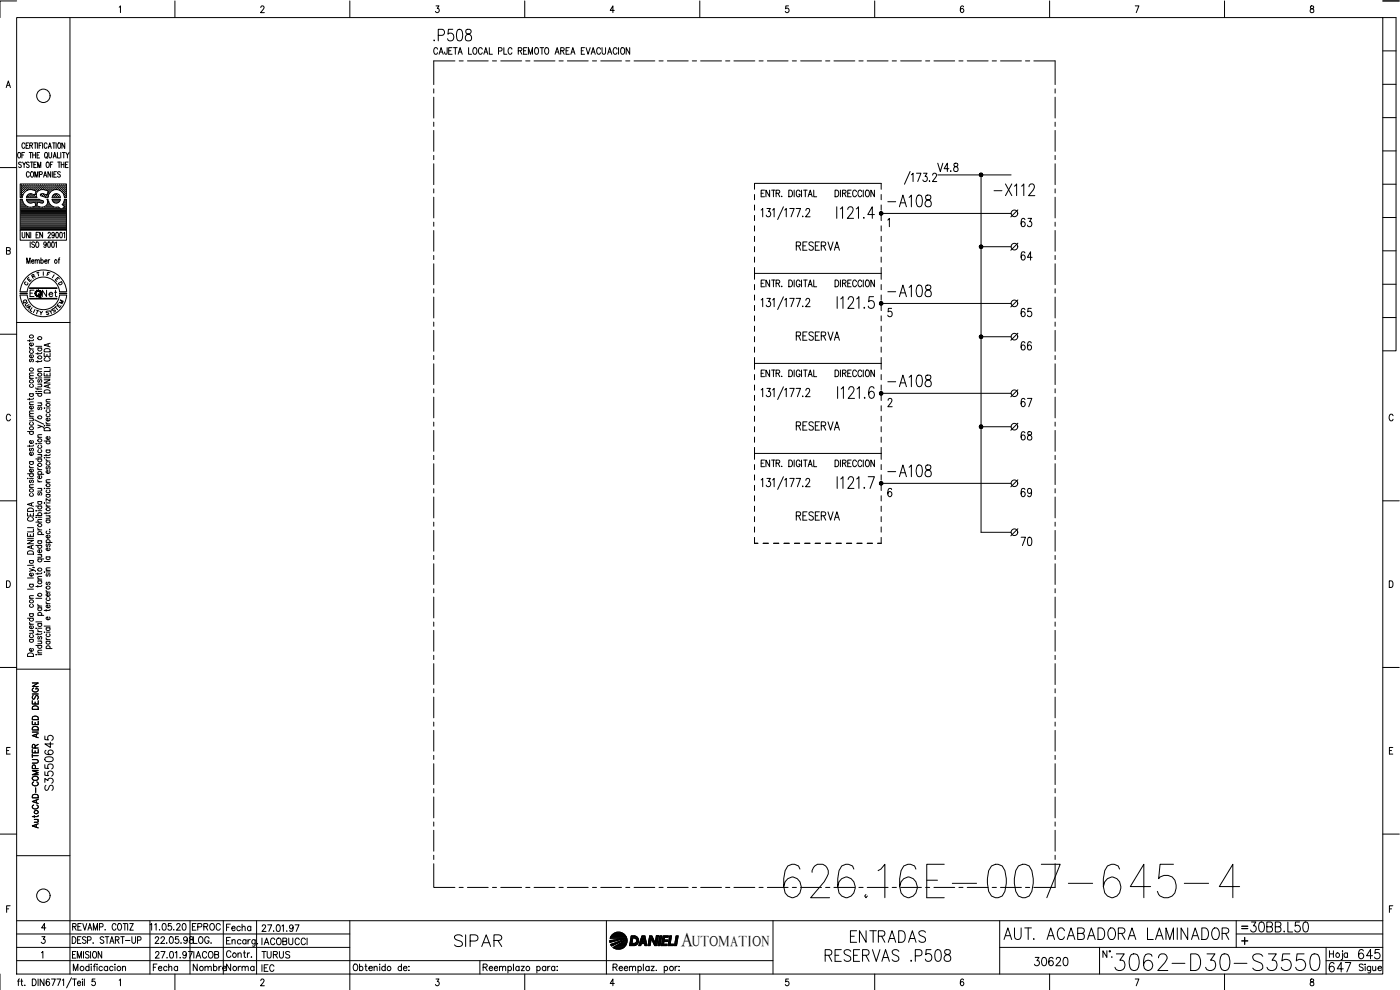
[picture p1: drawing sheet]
<svg xmlns="http://www.w3.org/2000/svg" width="420mm" height="297mm" viewBox="0 0 420 297" stroke-linecap="round" stroke-linejoin="round" font-family="sans-serif">
<defs><g id="words">
<text font-size="15" x="233.9" y="270.6">626.16E-007-645-4</text>
<text font-size="8.8" x="333.4" y="292.5">3062-D30-S3550</text>
<g font-size="7.1">
<text x="129.1" y="13.4">.P508</text>
<text x="297" y="60">-X112</text>
<text x="265.3" y="63.1">-A108</text>
<text x="265.3" y="90.3">-A108</text>
<text x="265.3" y="144.3">-A108</text>
<text x="135.1" y="285.4">SIPAR</text>
<text x="254" y="284">ENTRADAS</text>
<text x="300.2" y="283.3">AUT. ACABADORA LAMINADOR</text>
<text x="246.6" y="289.6">RESERVAS .P508</text>
</g>
<text font-size="6.6" x="265.3" y="117.1">-A108</text>
<g font-size="6.2">
<text x="373.9" y="280.8">30BB.L50</text>
<text x="397.6" y="292.8">647</text>
<text x="406.4" y="288.9">645</text>
</g>
<text font-size="5.9" x="204.5" y="283.7">A</text>
<g font-size="5.7">
<text x="280.1" y="52.6">V4.8</text>
<text x="305.2" y="69.1">63</text>
<text x="237.8" y="76.2">RESERVA</text>
<text x="305.2" y="79.4">64</text>
<text x="305.2" y="96.3">65</text>
<text x="237.8" y="103.4">RESERVA</text>
<text x="305.2" y="106.2">66</text>
<text x="305.2" y="123.1">67</text>
<text x="237.8" y="130.2">RESERVA</text>
<text x="305.2" y="133.3">68</text>
<text x="305.2" y="150.3">69</text>
<text x="237.8" y="157.3">RESERVA</text>
<text x="305.2" y="164.7">70</text>
<text x="16.9" y="238.5" transform="rotate(-90 16.9 238.5)">S3550645</text>
<text x="309.4" y="291">30620</text>
</g>
<g font-size="5.3">
<text x="11.6" y="90.3">Net</text>
<text x="56.4" y="280.5">EPROC</text>
<text x="66.7" y="280.5">Fecha</text>
<text x="56.8" y="292.5">Nombre</text>
<text x="66.7" y="292.5">Norma</text>
<text x="77.3" y="292.8">IEC</text>
</g>
<g font-size="4.9">
<text x="56.8" y="288.6">IACOB</text>
<text x="77.3" y="288.6">TURUS</text>
</g>
<text font-size="4.4" x="207.7" y="283.7">UTOMATION</text>
<g font-size="4">
<text x="8.1" y="84.7">R</text>
<text x="10.6" y="95.6">Y</text>
<text x="14.5" y="94.9">S</text>
<text x="16.6" y="92.4">M</text>
</g>
<g font-size="3.5">
<text x="5.6" y="92.1">Q</text>
<text x="371.5" y="279.8">=</text>
</g>
</g></defs>
<!-- layer: XR-FG100|CART -->
<g fill="none" stroke="#000" stroke-width=".3">
<path d="M5 5.3h410v287h-410zM5 .3h-5v5M21 5.3v287M35.8 2.1l.4-.3v2M52.5 .3v5M78.3 2.3l.3-.5h.3l.3 .3-.2 .7-.8 1h1.1M105 .3v5M130.9 1.8h.8l-.5 .7a.62 .62 0 0 1 .6 1 .62 .62 0 0 1-1.1-.1M157.5 .3v5M184.4 3.1h-1.3l.8-1.3v2M210 .3v5M236.6 1.8h-.8v.9a.62 .62 0 0 1 .9 0 .62 .62 0 0 1-.1 .9 .62 .62 0 0 1-.9-.2"/>
<path d="M262.5 .3v5M289.2 2.1l-.3-.3a1.12 1.12 0 0 0-.7 1 1.12 1.12 0 0 0 .6 1 .59 .59 0 0 0 .5-.9 .59 .59 0 0 0-1-.1l-.1 .3M315 .3v5M340.7 1.8h1.1l-.8 2M367.5 .3v5M393.3 1.9l.2 .6a.65 .65 0 0 1 .8 .7 .65 .65 0 0 1-1 .5 .82 .82 0 0 1 0-.9 .82 .82 0 0 1 .9-.4l.1-.3a.59 .59 0 0 0-1-.2zM415 5.3h4v100h-4M415 .3h4.9M415 15.3h4M1.9 26.3l.6-2 .6 2M2.1 25.6h.8M415 35.3h4"/>
<path d="M415 25.3h4M0 50.3h5M5 40.8h16M5.5 45.8l.1-.1a.86 .86 0 0 1 .7 .9 .86 .86 0 0 1-.7 .8 1.25 1.25 0 0 1-.1-1.6zM6.2 57.1h.1M6.2 56.5h.1M6.2 55.8h.1M6.2 57.7h.1M6.2 58.4h.1M6.2 59h.1M6.2 60h.4M6.3 57.4h.2"/>
<path d="M6.3 56.8h.2M6.3 56.2h.2M6.3 55.5h.2M6.3 58.1h.2M6.3 58.7h.2M6.4 48.8a.41 .41 0 0 0-.6-.2 .41 .41 0 0 0-.1 .7l.5 .2a.43 .43 0 0 1 .1 .7 .43 .43 0 0 1-.7-.2M6.4 55.4v.2M6.4 56.1v.1M6.4 56.7v.2M6.4 57.3v.2M6.4 58v.2M6.4 58.6v.2"/>
<path d="M6.6 46.5h.5M6.7 57.1h.1M6.7 56.5h.1M6.7 55.8h.1M6.7 57.7h.1M6.7 58.4h.1M6.7 55.7v.2M6.7 56.4v.1M6.7 57v.2M6.7 57.6v.2M6.7 58.3v.1M6.8 48.6l.4 .8 .5-.8"/>
<path d="M7 57.4h.2M7 56.8h.2M7 56.2h.2M7 55.5h.2M7.1 55.4v.2M7.1 56.1v.1M7.1 56.7v.2M7.1 57.3v.2M7.2 49.4v.9M7.3 57.1h.2M7.3 56.5h.2M7.3 55.8h.2"/>
<path d="M7.4 45.7h-.8v1.7M7.4 55.7v.2M7.4 56.4v.1M7.4 57v.2M7.5 43.3a.46 .46 0 0 0-.6-.4 .46 .46 0 0 0-.3 .6v.4a.46 .46 0 0 0 .3 .6 .46 .46 0 0 0 .6-.4M7.6 56.8h.2M7.6 56.2h.2M7.6 55.5h.2M7.7 55.4v.2M7.7 56.1v.1M7.7 56.7v.2M7.8 43.6h.5"/>
<path d="M8 57.1h.1M8 56.5h.1M8 55.8h.1M8 55.7v.2M8 56.4v.1M8 57v.1M8 60h3.7M8.1 59h.1M8.2 57.1l1.2-.2 1.4 .4-.3 1.2-1-.3M8.2 57.1l-1 .8-.5 1.4h-.6v-4.1h13.8v4.1h-.6l-.1-.8M8.3 56.8h.1M8.3 56.2h.1"/>
<path d="M8.3 55.5h.1M8.3 58.7h.1M8.3 55.4v.2M8.3 56.1v.1M8.3 56.7v.2M8.3 58.6v.2M8.6 42.9h-.8v1.6h.8M8.6 56.5h.1M8.6 55.8h.1M8.6 59h.1M8.6 55.7v.2M8.6 56.4v.1"/>
<path d="M8.6 58.9v.2M8.7 58.4h-.1M8.8 48.8l-.3-.2-.6 .2 .1 .5 .8 .5-.3 .5-.6-.3M8.8 45.7h.8M8.8 51.9a.47 .47 0 0 0-.6-.4 .47 .47 0 0 0-.3 .6v.4a.46 .46 0 0 0 .3 .7 .46 .46 0 0 0 .6-.5M8.9 56.8h.2M8.9 56.2h.2M8.9 55.5h.2M8.9 58.7h.2M8.9 43.6l.8-.1v-.6h-.8v1.6M9 55.4v.2M9 56.1v.1"/>
<path d="M9 56.7v.1M9 58.6v.2M9.1 48.6h.8M9.2 45.7v1.7M9.2 56.5h.2M9.2 55.8h.2M9.2 58.4h.2M9.2 59h.2M9.3 55.7v.2M9.3 56.4v.1M9.3 58.3v.1M9.3 58.9v.2"/>
<path d="M9.4 43.6l.4 .9M9.4 51.6l.1-.1a.86 .86 0 0 1 .6 .8 .86 .86 0 0 1-.6 .9 1.14 1.14 0 0 1-.1-1.6zM9.5 58.2l-.9 .1-.7 1h3.1M9.5 56.8h.2M9.5 56.2h.2M9.5 55.5h.2M9.5 58.7h.2M9.5 48.6v1.7M9.6 55.4v.2M9.6 56.1v.1M9.6 56.7v.1M9.6 58.6v.2"/>
<path d="M9.8 46.5h.9M9.8 45.7v1.7M9.9 56.5h.1M9.9 55.8h.1M9.9 59h.1M9.9 58.4h.1M9.9 55.7v.2M9.9 56.4v.1M9.9 58.9v.2M10.2 56.8h.1M10.2 56.2h.1M10.2 55.5h.1"/>
<path d="M10.2 58.7h.1M10.2 49.4h.5M10.2 42.9h.8M10.2 55.4v.2M10.2 56.1v.1M10.2 56.7v.2M10.2 58.6v.2M10.5 53.2v-1.7l.4 1.7 .5-1.7v1.7M10.5 57.1h.1M10.5 56.5h.1M10.5 55.8h.1M10.5 59h.1"/>
<path d="M10.5 55.7v.2M10.5 56.4v.1M10.5 57v.1M10.5 58.9v.2M10.6 42.9v1.6M10.6 58.4h.1M10.7 45.7v1.7M10.8 56.8h.2M10.8 56.2h.2M10.8 55.5h.2M10.9 55.4v.2M10.9 56.1v.1"/>
<path d="M10.9 56.7v.2M10.9 48.6h-.7v1.7h.7M10.9 57.4h.1M11.1 57.1h.2M11.1 56.5h.2M11.1 55.8h.2M11.1 46.5h.5M11.2 55.7v.2M11.2 56.4v.1M11.2 57v.2M11.2 42.9v1.6M11.3 50.3v-1.7l.5 1.7 .4-1.7v1.7"/>
<path d="M11.4 56.8h.2M11.4 56.2h.2M11.4 55.5h.2M11.5 55.4v.2M11.5 56.1v.1M11.5 56.7v.2M11.6 59.8h-3.7l.3 .6 .6 .5 1.7-.3 .3 1.2-.9 .3M11.7 59.8l.2 .1M11.7 43.6h.5M11.8 56.5h.1M11.8 55.8h.1M11.8 55.7v.2"/>
<path d="M11.8 56.4v.1M11.9 52.4l.7-.1v-.7l-.7-.1v1.7M11.9 59.9l.9 .3M11.9 45.7h-.8v1.7h.8M12.1 56.8h.1M12.1 56.2h.1M12.1 55.5h.1M12.1 55.4v.2M12.1 56.1v.1M12.1 56.7v.2M12.2 58.3l.1 .4M12.2 58.7l2.2 .6"/>
<path d="M12.4 56.5h.1M12.4 55.8h.1M12.4 58.4h.1M12.4 55.7v.2M12.4 56.4v.1M12.4 58.3v.1M12.5 42.9h-.8v1.6M12.7 56.8h.2M12.7 56.2h.2M12.7 55.5h.2M12.7 58.7h.2M12.8 42.9v1.6"/>
<path d="M12.8 55.4v.2M12.8 56.1v.1M12.8 56.7v.1M12.8 58.6v.2M13 56.5h.2M13 55.8h.2M13 58.4h.2M13.1 53.2l.4-1.7 .6 1.7M13.1 55.7v.2M13.1 56.4v.1M13.1 58.3v.1M13.2 58.2l-1 .1"/>
<path d="M13.3 52.6h.5M13.3 56.8h.2M13.3 56.2h.2M13.3 55.5h.2M13.3 58.7h.2M13.4 55.4v.2M13.4 56.1v.1M13.4 56.7v.2M13.4 58.6v.2M13.5 57l1 .3-.4 1.2-1-.3M13.5 57a1.76 1.76 0 0 0-2 .3 1.76 1.76 0 0 0-.4 1.9M13.6 45.8l.1-.1a.86 .86 0 0 1 .6 .9 .86 .86 0 0 1-.6 .8 1.25 1.25 0 0 1-.1-1.6z"/>
<path d="M13.7 56.5h.1M13.7 55.8h.1M13.7 59h.1M13.7 55.7v.2M13.7 56.4v.1M13.7 58.9v.2M13.9 47.1l.3 .4M14 56.8h.1M14 56.2h.1M14 55.5h.1M14 58.7h.1M14.1 48.7l.1-.1a.86 .86 0 0 1 .6 .9 .86 .86 0 0 1-.6 .8 1.2 1.2 0 0 1-.1-1.6z"/>
<path d="M14.1 55.4v.2M14.1 56.1v.1M14.1 56.7v.2M14.1 58.6v.2M14.1 43.3a.46 .46 0 0 0-.5-.4 .46 .46 0 0 0-.3 .6v.4a.46 .46 0 0 0 .3 .6 .46 .46 0 0 0 .5-.4M14.3 59h.1M14.3 57.1h.1M14.3 56.5h.1M14.3 55.8h.1M14.3 58.4h.1M14.4 59.8h-.3a1.59 1.59 0 0 1-1.3 2.3M14.4 55.7v.2"/>
<path d="M14.4 56.4v.1M14.4 57v.2M14.4 58.3v.1M14.4 59.8a2.49 2.49 0 0 0 3.1 2.3M14.4 57.7h.1M14.5 44.5l.4-1.6 .5 1.6M14.6 57.4h.2M14.6 56.8h.2M14.6 56.2h.2M14.6 55.5h.2M14.6 58.1h.1M14.6 45.7v1.2l.4 .5 .5-.5v-1.2"/>
<path d="M14.6 44h.6M14.7 55.4v.2M14.7 56.1v.1M14.7 56.7v.2M14.7 57.3v.2M14.7 58h.1M14.9 57.1h.2M14.9 56.5h.2M14.9 55.8h.2M15 55.7v.2M15 56.4v.1M15 57v.2"/>
<path d="M15.1 49.4h.5M15.2 51.5v1.7l-.8-1.7v1.7M15.2 56.8h.2M15.2 56.2h.2M15.2 55.5h.2M15.3 55.4v.2M15.3 56.1v.1M15.3 56.7v.2M15.6 57.1h.1M15.6 56.5h.1M15.6 55.8h.1M15.6 59.8h2.5l-.1 .3"/>
<path d="M15.6 55.7v.2M15.6 56.4v.1M15.6 57v.1M15.6 59.8a1.24 1.24 0 0 0 1.1 1.1 1.24 1.24 0 0 0 1.4-.8M15.7 51.5v1.7M15.7 60h2.2M15.8 42.9h.8M15.9 48.6h-.8v1.7M15.9 56.8h.1M15.9 56.2h.1M15.9 55.5h.1M16 47.4l.4-1.7 .5 1.7"/>
<path d="M16 55.4v.2M16 56.1v.1M16 56.7v.2M16 58.7v.1M16.1 46.8h.6M16.2 52.3h.4M16.2 42.9v1.6M16.2 56.5h.1M16.2 55.8h.1M16.2 59h.1M16.3 55.7v.2M16.3 56.4v.1"/>
<path d="M16.3 58.4h.1M16.3 58.9v.2M16.5 56.8h.2M16.5 56.2h.2M16.5 55.5h.2M16.5 58.7h.2M16.6 55.4v.2M16.6 56.1v.1M16.6 56.7v.1M16.6 58.6v.2M16.8 56.5h.2M16.8 55.8h.2"/>
<path d="M16.8 58.4h.2M16.8 59h.2M16.8 42.9v1.6M16.9 55.7v.2M16.9 56.4v.1M16.9 58.3v.1M16.9 58.9v.2M16.9 51.5h-.7v1.7h.7M17.1 56.8h.2M17.1 56.2h.2M17.1 55.5h.2M17.1 58.7h.2"/>
<path d="M17.2 45.7v1.7h.7M17.2 55.4v.2M17.2 56.1v.1M17.2 56.7v.1M17.2 58.6v.2M17.3 48.6h.8M17.5 56.5h.1M17.5 55.8h.1M17.5 59h.1M17.5 42.9h.2a.86 .86 0 0 1 .6 .8 .86 .86 0 0 1-.6 .8 1.25 1.25 0 0 1-.2-1.6zM17.5 55.7v.2M17.5 56.4v.1"/>
<path d="M17.5 58.9v.2M17.7 48.6v1.7M17.8 56.8h.1M17.8 56.2h.1M17.8 55.5h.1M17.9 55.4v.2M17.9 56.1v.1M17.9 56.7v.2M18 59l.1 .3h-2.5M18.1 59a1.24 1.24 0 0 0-1.4-.9 1.24 1.24 0 0 0-1.1 1.2M18.1 51.7l-.3-.2-.5 .2 .1 .4 .6 .3 .1 .5-.3 .3-.5-.3M18.1 57.1h.1"/>
<path d="M18.1 56.5h.1M18.1 55.8h.1M18.2 55.7v.2M18.2 56.4v.1M18.2 57v.2M18.2 45.7v1.7M18.4 49.4h.8M18.4 48.6v1.7M18.4 56.8h.2M18.4 56.2h.2M18.4 55.5h.2M18.5 57.3l.1 .1"/>
<path d="M18.5 55.4v.2M18.5 56.1v.1M18.5 56.7v.2M18.7 45.7h.9M18.8 57.1h.1M18.8 56.5h.1M18.8 55.8h.1M18.8 57.6l.1 .1M18.8 55.7v.2M18.8 56.4v.1M18.8 57v.2M19 57.4h.2"/>
<path d="M19 56.8h.2M19 56.2h.2M19 55.5h.2M19 58.1h.2M19.1 45.7v1.7M19.1 55.4v.2M19.1 56.1v.1M19.1 56.7v.2M19.1 57.3v.2M19.1 58v.2M19.2 48.6v1.7M19.2 58.5a2.47 2.47 0 0 0-2.7-1.6 2.47 2.47 0 0 0-2.1 2.4"/>
<path d="M19.4 57.1h.1M19.4 56.5h.1M19.4 55.8h.1M19.4 57.7h.1M19.4 58.4h.1M19.4 42.9v1.6l-.8-1.6v1.6M19.4 59h.1M19.4 55.7v.2M19.4 56.4v.1M19.4 57v.2M19.4 57.6v.2M19.4 58.3v.1"/>
<path d="M19.4 58.9v.2M19.4 60h.5M19.6 49.4h.6M19.7 57.4h.2M19.7 56.8h.2M19.7 56.2h.2M19.7 55.5h.2M19.7 58.1h.2M19.7 58.7h.2M19.8 45.7l.4 .8 .5-.8M19.8 55.4v.2M19.8 56.1v.1"/>
<path d="M19.8 56.7v.2M19.8 57.3v.2M19.8 58v.2M19.8 58.6v.2M20.2 46.5v.9M20.4 48.6h-.8v1.7h.8M415 55.3h4M415 45.3h4M1.9 75.2l1-.1 .1-.6-1.1-.2v2l1.1-.2 .1-.5-.4-.4M6.1 69.1v3h13.8v-3M6.2 64.7h13.7M6.2 64.4h13.7"/>
<path d="M6.2 64.1h13.7M6.2 63.8h13.7M6.2 63.4h13.7M6.2 63.1h13.7M6.2 62.8h12M6.2 62.5h11.7M6.2 62.2h2.2M6.2 61.9h1.5M6.2 61.5h1.2M6.2 61.2h.9M6.2 60.9h.7M6.2 60.6h.5"/>
<path d="M6.2 60.3h.4M6.2 65.1h13.7M6.2 65.3h13.7M6.2 65.7h13.7M6.2 66h13.7M6.2 66.3h13.7M6.2 66.6h13.7M6.2 67h13.7M6.2 67.3h13.7M6.2 67.6h13.7M6.2 67.9h13.7M6.2 68.2h13.7"/>
<path d="M6.2 68.5h13.7M6.2 68.9h13.7M6.6 69.7l.1 1.4 .3 .3 .4-.3 .1-1.4M8 79v-1.6l.5 1.6 .5-1.6v1.6M8.2 60.3h4.5M8.2 62l1 .2 .7-.1M8.5 60.6h1.6M8.8 69.7v1.7l-.9-1.7v1.7M9.1 72.6v1.6M9.2 69.7v1.7M9.5 78.4h.7l-.1-.3a.47 .47 0 0 0-.6 0 .47 .47 0 0 0 0 .7l.3 .2 .4-.2M9.9 62.2h2"/>
<path d="M10.4 72.8l-.6-.2-.3 .2 .1 .3a.7 .7 0 0 1 .6 1.1h-.4l-.3-.2M10.5 78.3l.3-.4 .3 .1 .1 1M10.5 77.9v1.1M10.6 60.6h.7M10.6 60.9h.6M10.7 61.2h.4M10.8 61.9h.2M10.8 61.5h.2M10.8 70.5h.5M10.9 72.7l.1-.1a.86 .86 0 0 1 .7 .8 .86 .86 0 0 1-.7 .8 1.2 1.2 0 0 1-.1-1.5zM11.2 78.3l.3-.4 .3 .1v1M11.6 69.7h-.8v1.7h.8"/>
<path d="M11.7 60.6h1.3M12.3 78.2a.47 .47 0 0 1 .7-.1 .47 .47 0 0 1 0 .7l-.3 .2-.4-.2M12.3 77.4v1.6M12.7 60.9l-1.4-.3-.3 1.2 1.9 .4M12.8 69.7v1.7l-.9-1.7v1.7M12.8 60.2l.3 .4-.4 .3M13.3 62.2h2.8M13.4 78.4h.7v-.3a.47 .47 0 0 0-.7 0 .47 .47 0 0 0 .1 .7l.2 .2 .4-.2M13.8 61.9h1.7M13.9 73.1a.4 .4 0 0 1-.5 .5 .4 .4 0 0 1-.3-.5l.4-.5a.95 .95 0 0 1-.1 1.6l-.2-.2M14.1 61.5h1M14.3 61.2h.5"/>
<path d="M14.4 60.9h.2M14.4 70.1l.2-.4 .5 .3-.7 1.4h.8M14.4 60.6h.1M14.5 72.7l.1-.1a.96 .96 0 0 1 0 1.6l-.3-.7zM14.5 77.9v1.1M14.9 77.9l-.4 .5M15.7 72.7l.1-.1a.96 .96 0 0 1 0 1.6l-.3-.7zM15.9 60.3h1.9M16.2 60.6h1.4M16.3 70.3a.4 .4 0 0 1-.4 .4 .4 .4 0 0 1-.4-.5l.4-.5a.95 .95 0 0 1-.1 1.7l-.2-.3M16.6 72.9l.3-.3v1.6M16.9 69.8l.2-.1a.96 .96 0 0 1 0 1.7l-.4-.8z"/>
<path d="M17.4 62.1l.9 .7 1.1-.7M17.5 77.9h.4M17.9 77.4l-.2 .3v1.3M18.1 69.8l.1-.1a.96 .96 0 0 1 0 1.7l-.3-.8zM18.4 62.8h1.5M18.9 61.2h1M19 62.5h.9M19 61.5h.9M19.1 70l.3-.3v1.7M19.1 60.9h.8M19.2 60.5l.1-.7h.6v9.3h-13.8v-9.3h.5l.6 1.4 1 .8M19.2 60.5l-.5 .9 .7 .7"/>
<path d="M19.3 61.9h.6M19.3 60.6h.6M19.3 60.3h.6M19.5 62.2h.4M415 75.3h4M415 65.3h4M5 96.8h16M6 88h2.1v.1h-2.1zM6 87.5h2.1M6 88.5a7 7 0 0 0 7 6.5 7 7 0 0 0 7-6.5M6 87.5a7 7 0 0 1 7-6.5 7 7 0 0 1 7 6.5M8.2 88.5a4.9 4.9 0 0 0 4.8 4.4 4.9 4.9 0 0 0 4.9-4.4"/>
<path d="M8.2 87.5a4.9 4.9 0 0 1 4.8-4.4 4.9 4.9 0 0 1 4.9 4.4M8.9 89.5h8.2M8.9 89.7h8.2M9 89.6h8M9 86.5h8M9 88h.7M9.6 92.3l-.6 .9 .5 .3M10.2 87.1h-1.2v1.9h1.2M14.2 82.2l.4 .1M15 81.9l-.6-.2-.3 1M16.3 82.5l-.6 .8M17 83.6l.3 .2"/>
<path d="M17.1 86.4h-8.2v.2h8.2M17.8 83.7l-.4-.5-.8 .8 .5 .4M17.9 87.5h2.1M415 95.3h4M415 85.3h4M0 100.3h5M8.8 104.1l.1 .4 .5 .2M8.8 102v.5M8.8 119.5v.5M8.8 118.1h1.2M8.8 113.5h1.2M8.8 104.7h1.2"/>
<path d="M9.1 118.1l-.2 .2a.52 .52 0 0 0 .6 .7 .52 .52 0 0 0 .3-.9M9.1 115.3a.51 .51 0 0 0 0 .8 .51 .51 0 0 0 .7 0 .51 .51 0 0 0 0-.8M9.1 107.8l-.3 .3 .1 .4h.4l.2-.6 .3-.1 .2 .3-.2 .5M9.1 105.1a.51 .51 0 0 0 0 .8 .51 .51 0 0 0 .7 0 .51 .51 0 0 0 0-.8M9.8 106.5a.5 .5 0 0 1 .1 .7 .5 .5 0 0 1-.8 0 .5 .5 0 0 1 .1-.7h.2v.8M9.8 102.9a.5 .5 0 0 1 .1 .7 .5 .5 0 0 1-.8 0 .5 .5 0 0 1 .1-.7h.2v.9M10 119.5l-.3 .3h-1.4M10 112.7l-1.1 .1-.1 .4 .4 .3M10 111.9l-1.1 .1-.1 .4 .4 .3M10 101.9l-.1 .3h-1.6M10.8 117.5h.1zM10.8 116.4l.3 .3h1.4"/>
<path d="M10.8 113.4h.1zM10.8 118.1h1.7M10.8 103.9h1.7M11.3 113.4h1.2M11.3 105.8v.5M11.3 108.2v.5M11.3 116.4v.6M11.3 117.5h1.2M11.3 115.3h1.2M11.3 111.5h1.2M11.3 104.4h1.2M11.6 118.1a.49 .49 0 0 0 0 .7 .49 .49 0 0 0 .7 0 .49 .49 0 0 0 0-.7"/>
<path d="M11.6 113.9l-.3 .3 .3 .5 .4-.8h.4l.1 .5-.2 .3M11.6 104.4a.51 .51 0 0 0 0 .8 .51 .51 0 0 0 .7 0 .51 .51 0 0 0 0-.8M12.2 115.3l.3 .3-.1 .4-1.1 .1M12.5 110.7l-1.1 .1-.1 .3 .4 .4M12.5 108.1l-.1 .3-1.6 .1M12.5 105.7l-.3 .4h-1.4M13.3 113.9h1.7l-1.7 1h1.7M13.3 111.9v.9h1.7v-.9M13.3 106v.9h1.7v-.9M13.3 113.4h1.7M13.3 110.3h1.7M13.3 117.2a.96 .96 0 0 1 1.1-.2 .96 .96 0 0 1 .6 .9h-1.7z"/>
<path d="M13.3 104.8a.98 .98 0 0 1 1.1-.2 .98 .98 0 0 1 .6 1h-1.7zM13.7 107.3a.54 .54 0 0 0-.4 .7 .54 .54 0 0 0 .6 .4h.5a.54 .54 0 0 0 .6-.4 .54 .54 0 0 0-.4-.7M14.1 106.3v.6M14.1 112.3v.5M14.4 103.2v.7M14.4 115.6v.6M15 119.8l-1.1 .1-.1 .4 .4 .3M15 115.3l-1.7 .6 1.7 .5M15 110.6v.8h-1.7M15 103l-1.7 .5 1.7 .6M3.1 124.7a.63 .63 0 0 0-.7-.4 .63 .63 0 0 0-.5 .7v.5a.63 .63 0 0 0 .5 .8 .63 .63 0 0 0 .7-.5M8.3 129.5h1.7"/>
<path d="M8.8 139.8l.1 .3 .5 .2M8.8 138.5h1.2M8.8 133.5v.6M8.8 125.5h1.2M8.8 124.9h1.2M8.8 121.4h1.2M9.1 138.5a.51 .51 0 0 0 0 .7 .51 .51 0 0 0 .7 0 .51 .51 0 0 0 0-.7M9.1 134.5l-.3 .3 .3 .5 .4-.7h.4l.1 .4-.2 .3M9.1 129.5a.51 .51 0 0 0 0 .7 .51 .51 0 0 0 .7 0 .51 .51 0 0 0 0-.7M9.1 126.7a.49 .49 0 0 0 0 .7 .49 .49 0 0 0 .7 0 .49 .49 0 0 0 0-.7M9.7 125.5l.3 .3-.1 .4-1.1 .1M9.8 135.7a.5 .5 0 0 1 .1 .8 .5 .5 0 0 1-.8 0 .5 .5 0 0 1 .1-.8h.2v.9"/>
<path d="M9.8 132.2a.51 .51 0 0 1 0 .7 .51 .51 0 0 1-.7 0 .51 .51 0 0 1-.1-.7h.4v.8M9.8 121.8a.5 .5 0 0 1 .1 .8 .5 .5 0 0 1-.8 0 .5 .5 0 0 1 .1-.8h.2v.9M10 133.5l-.1 .3h-1.6M10 124.1h-1.1l-.1 .4 .4 .4M10 123.3h-1.1l-.1 .4 .4 .4M10 120.6l-1.1 .1-.1 .3 .4 .4M10.4 126l2.7 1.3M10.8 137.7h1.7M10.8 133v.2zM11.3 127.5l1.2 .5-1.2 .4M11.3 136.4h1.2M11.3 133.1h1.2"/>
<path d="M11.3 131.2h1.2M11.3 120.9h1.2M11.6 137.7a.51 .51 0 0 0 0 .7 .51 .51 0 0 0 .7 0 .51 .51 0 0 0 0-.7M11.6 134.9a.51 .51 0 0 0 0 .8 .51 .51 0 0 0 .7 0 .51 .51 0 0 0 0-.8M11.6 133.6a.51 .51 0 0 0 0 .8 .51 .51 0 0 0 .7 0 .51 .51 0 0 0 0-.8M11.6 122.1l-.3 .3 .1 .4h.4l.2-.6 .3-.1 .2 .3-.2 .5M12.2 136.4l.3 .4-.1 .3-1.1 .1M12.2 120.9l.3 .4-.1 .3-1.1 .1M12.5 130.4l-1.1 .1-.1 .4 .4 .3M12.5 128l.5 .2 .1 .3M13.3 137.3h.1zM13.3 127.7h.1z"/>
<path d="M13.3 122.4h.1zM13.3 132.3h1.7M13.3 128.6a.96 .96 0 0 1 1.1-.3 .96 .96 0 0 1 .6 .9h-1.7zM13.8 137.7l.1 .4 .5 .2M13.8 126.6l.1 .4 .5 .2M13.8 136.3v.5M13.8 138.3h1.2M13.8 137.3h1.2M13.8 135h1.2M13.8 127.7h1.2M13.8 127.2h1.2M13.8 122.4h1.2"/>
<path d="M13.8 120.6h1.2M14.1 140l-.3 .3 .3 .5 .4-.7h.4l.1 .4-.2 .3M14.1 138.8l-.2 .1a.53 .53 0 0 0 .5 .7 .53 .53 0 0 0 .5-.7l-.1-.1M14.1 135l-.2 .2a.53 .53 0 0 0 .5 .6 .53 .53 0 0 0 .5-.6l-.1-.2M14.1 132.3a.49 .49 0 0 0 0 .7 .49 .49 0 0 0 .7 0 .49 .49 0 0 0 0-.7M14.1 124.2l-.2 .1a.52 .52 0 0 0 .6 .7 .52 .52 0 0 0 .3-.8M14.1 122.9l-.2 .1a.52 .52 0 0 0 .6 .8 .52 .52 0 0 0 .3-.9M14.8 131l.1 .1a.52 .52 0 0 1-.5 .8 .52 .52 0 0 1-.4-.8l.4-.1v.9M14.8 125.5l.1 .1a.53 .53 0 0 1-.5 .7 .53 .53 0 0 1-.4-.8h.4v.8M15 136.3l-.3 .3h-1.4M418.1 124.7a.61 .61 0 0 0-.8-.4 .61 .61 0 0 0-.4 .7v.5a.61 .61 0 0 0 .4 .8 .61 .61 0 0 0 .8-.5M0 150.3h5"/>
<path d="M8.3 153.9v.9h1.7v-.9M8.3 143.5h.1zM8.3 158.3h1.7M8.3 142.1h1.7M8.3 152.7a.96 .96 0 0 1 1.2-.2 .96 .96 0 0 1 .5 .9h-1.7zM8.7 155.3a.56 .56 0 0 0-.4 .6 .56 .56 0 0 0 .6 .5h.5a.56 .56 0 0 0 .6-.5 .56 .56 0 0 0-.4-.6M8.8 146.2h1.2M8.8 143.5h1.2M8.8 140.3h1.2M9.1 148.1a.49 .49 0 0 0 0 .7 .49 .49 0 0 0 .7 0 .49 .49 0 0 0 0-.7M9.1 144l-.3 .3 .3 .6 .4-.8h.4l.1 .5-.2 .3M9.1 142.1a.51 .51 0 0 0 0 .8 .51 .51 0 0 0 .7 0 .51 .51 0 0 0 0-.8"/>
<path d="M9.1 154.2v.6M9.4 151v.7M9.8 140.8a.51 .51 0 0 1 0 .7 .51 .51 0 0 1-.7 0 .51 .51 0 0 1-.1-.7h.4v.8M10 158.7v.9h-1.7M10 150.8l-1.7 .5 1.7 .6M10 145.4l-1.1 .1-.1 .4 .4 .3M10.8 155.2h.1zM10.8 153.2h.1zM10.8 151.8h1.7M10.8 156.7h1.7M10.8 154.7h1.7M11.3 158.4l.1 .4 .5 .2"/>
<path d="M11.3 144l.1 .3 .5 .3M11.3 140.3l.1 .4 .5 .2M11.3 146.5h1.2M11.3 159h1.2M11.3 155.2h1.2M11.3 153.2h1.2M11.3 150.5h1.2M11.3 144.6h1.2M11.3 142.3h1.8M11.3 140.9h1.2M11.6 154.7a.49 .49 0 0 1 0-.7 .49 .49 0 0 1 .7 0 .49 .49 0 0 1 0 .7M11.6 151.8a.51 .51 0 0 0 0 .8 .51 .51 0 0 0 .7 0 .51 .51 0 0 0 0-.8"/>
<path d="M11.6 150.5a.49 .49 0 0 0 0 .7 .49 .49 0 0 0 .7 0 .49 .49 0 0 0 0-.7M11.6 147.8l-.3 .3 .3 .5 .4-.7h.4l.1 .4-.2 .3M11.6 142.3a.51 .51 0 0 1 0-.7 .51 .51 0 0 1 .7 0 .51 .51 0 0 1 0 .7M12.2 146.5l.3 .4-.1 .4h-1.1M12.3 142.7a.5 .5 0 0 1 .1 .8 .5 .5 0 0 1-.8 0 .5 .5 0 0 1 .1-.8h.2v.9M12.5 155.9h-1.1l-.1 .4 .4 .4M13.3 150.9h.1zM13.3 146.5h.1zM13.8 151.3l.1 .4 .5 .2M13.8 153.7v.5M13.8 156h1.2M13.8 154.8h1.2"/>
<path d="M13.8 151.9h1.2M13.8 150.9h1.2M13.8 148.4h1.2M13.8 146.5h1.2M13.8 144.7h1.2M14.1 159.3l-.2 .2a.52 .52 0 0 0 .6 .7 .52 .52 0 0 0 .3-.9M14.1 156l-.2 .2a.52 .52 0 0 0 .6 .7 .52 .52 0 0 0 .3-.9M14.1 148.4l-.2 .1a.52 .52 0 0 0 .6 .7 .52 .52 0 0 0 .3-.8M14.1 147a.49 .49 0 0 0 0 .7 .49 .49 0 0 0 .7 0 .49 .49 0 0 0 0-.7M14.7 154.8l.3 .3-.1 .4h-1.1M14.8 141.2l.1 .1a.53 .53 0 0 1-.5 .8 .53 .53 0 0 1-.4-.8l.4-.1v.9M14.9 158.8h.1"/>
<path d="M15 153.7l-.3 .3h-1.4M15 149.6v.8l-1.2-.8v.8M15 143.9l-1.1 .1-.1 .3 .4 .4M415 150.3h4.9M1.9 174.3a1.01 1.01 0 0 1 1.2 1 1.01 1.01 0 0 1-1.2 1zM8.3 162.1h1.7l-1.7 1h1.7M8.3 160v.9h1.7v-.9M8.3 176.8h1.7M8.3 173.4h1.7M8.3 169.6h1.7M8.3 161.5h1.7M8.3 165.6a.96 .96 0 0 1 1.2-.3 .96 .96 0 0 1 .5 1h-1.7z"/>
<path d="M8.8 170.6l1.2 .4-1.2 .4M8.8 179.5h1.2M8.8 175.3h1.2M8.8 168.2h1.2M9.1 175.3a.51 .51 0 0 0 0 .7 .51 .51 0 0 0 .7 0 .51 .51 0 0 0 0-.7M9.1 168.2a.49 .49 0 0 0 0 .7 .49 .49 0 0 0 .7 0 .49 .49 0 0 0 0-.7M9.1 160.4v.5M9.4 163.8v.7M9.8 171.9a.5 .5 0 0 1 .1 .8 .5 .5 0 0 1-.8 0 .5 .5 0 0 1 .1-.8h.2v.9M9.9 170.2l.5 .1M10 178.7l-1.1 .1-.1 .4 .4 .3M10 171l.5 .2 .1 .3"/>
<path d="M10 163.6l-1.7 .6 1.7 .5M10.8 179.5h1.7M10.8 163.6h1.7M11.3 171.9v.5M11.3 175.7v.5M11.3 174.3h1.2M11.3 173.8h1.2M11.3 167.7h1.8M11.3 166.4h1.2M11.3 162.2h1.2M11.3 160.4h1.8M11.6 174.3a.51 .51 0 0 0 0 .7 .51 .51 0 0 0 .7 0 .51 .51 0 0 0 0-.7"/>
<path d="M11.6 167.7a.51 .51 0 0 0 0 .7 .51 .51 0 0 0 .7 0 .51 .51 0 0 0 0-.7M11.6 163.6a.51 .51 0 0 0 0 .8 .51 .51 0 0 0 .7 0 .51 .51 0 0 0 0-.8M11.6 162.2a.51 .51 0 0 0 0 .8 .51 .51 0 0 0 .7 0 .51 .51 0 0 0 0-.8M11.6 160.4a.51 .51 0 0 1 0-.8 .51 .51 0 0 1 .7 0 .51 .51 0 0 1 0 .8M12.2 166.4l.3 .4-.1 .4h-1.1M12.3 165a.5 .5 0 0 1 .1 .7 .5 .5 0 0 1-.8 0 .5 .5 0 0 1 .1-.7h.2v.8M12.5 175.6l-.3 .4h-1.4M12.5 173h-1.1l-.1 .4 .4 .4M12.5 171.8l-.1 .3-1.6 .1M13.3 171.6h.1zM13.3 168.5h1.7M13.8 177.1l.1 .3 .5 .3"/>
<path d="M13.8 177.7h1.2M13.8 171.6h1.2M13.8 171.1h1.2M13.8 167.1h1.2M13.8 162.8h1.8M14.1 179.4l-.2 .1a.52 .52 0 0 0 .6 .7 .52 .52 0 0 0 .3-.8M14.1 174.7l-.3 .2 .1 .4h.4l.2-.6h.3l.2 .2-.2 .5M14.1 172.1l-.3 .3 .1 .4h.4l.2-.6 .3-.1 .2 .3-.2 .5M14.1 167.1l-.2 .1a.52 .52 0 0 0 .6 .7 .52 .52 0 0 0 .3-.8M14.1 163.2l-.3 .3 .1 .4h.4l.2-.6 .3-.1 .2 .3-.2 .5M14.1 162.8l-.2-.2a.52 .52 0 0 1 .6-.7 .52 .52 0 0 1 .3 .9M14.8 178.1l.1 .2a.52 .52 0 0 1-.5 .6 .52 .52 0 0 1-.4-.7l.4-.1v.8"/>
<path d="M14.8 164.4a.49 .49 0 0 1 0 .7 .49 .49 0 0 1-.7 0 .49 .49 0 0 1-.1-.6l.4-.1v.8M14.8 160.6l.1 .1a.52 .52 0 0 1-.5 .8 .52 .52 0 0 1-.4-.8l.4-.1v.8M15 170.4h-1.1l-.1 .4 .4 .3M416.9 174.3a1 1 0 0 1 1.2 1 1 1 0 0 1-1.2 1zM8.3 185.5h1.7M8.3 196.2a.97 .97 0 0 1 1.2-.3 .97 .97 0 0 1 .5 1.1h-1.7zM8.8 186.8l.1 .3 .5 .2M8.8 191.8h1.2M8.8 189.2h1.2M8.8 187.3h1.2M8.8 184.1h1.2M9.1 191.8a.51 .51 0 0 0 0 .8 .51 .51 0 0 0 .7 0 .51 .51 0 0 0 0-.8"/>
<path d="M9.1 190.4a.51 .51 0 0 0 0 .8 .51 .51 0 0 0 .7 0 .51 .51 0 0 0 0-.8M9.1 185.5a.51 .51 0 0 0 0 .7 .51 .51 0 0 0 .7 0 .51 .51 0 0 0 0-.7M9.1 184.1a.49 .49 0 0 0 0 .7 .49 .49 0 0 0 .7 0 .49 .49 0 0 0 0-.7M9.1 181.3a.51 .51 0 0 0 0 .8 .51 .51 0 0 0 .7 0 .51 .51 0 0 0 0-.8M9.7 189.2l.3 .4-.1 .3-1.1 .1M9.8 194.5a.51 .51 0 0 1 0 .7 .51 .51 0 0 1-.7 .1 .51 .51 0 0 1-.1-.7l.4-.1v.9M9.8 187.8a.51 .51 0 0 1 0 .7 .51 .51 0 0 1-.7 0 .51 .51 0 0 1-.1-.7h.4v.8M10.8 196.4h.1zM10.8 188.5h.1zM10.8 193.7h1.7M10.8 186.6h1.7M11.3 188.9l.1 .4 .5 .2"/>
<path d="M11.3 181.3l.1 .3 .5 .2M11.3 196.4h1.2M11.3 195.9h1.2M11.3 192.3h1.2M11.3 190v.5M11.3 189.5h1.2M11.3 188.5h1.2M11.3 187.1h1.2M11.3 184.6h1.8M11.3 182.4h1.2M11.3 181.8h1.2M11.6 193.7a.51 .51 0 0 0 0 .7 .51 .51 0 0 0 .7 0 .51 .51 0 0 0 0-.7"/>
<path d="M11.6 191l-.3 .2 .1 .5h.4l.2-.7h.3l.2 .2-.2 .6M11.6 187.1a.51 .51 0 0 0 0 .7 .51 .51 0 0 0 .7 0 .51 .51 0 0 0 0-.7M11.6 184.6a.51 .51 0 0 1 0-.7 .51 .51 0 0 1 .7 0 .51 .51 0 0 1 0 .7M11.6 182.4a.51 .51 0 0 0 0 .7 .51 .51 0 0 0 .7 0 .51 .51 0 0 0 0-.7M12.2 192.3l.3 .4-.1 .4-1.1 .1M12.5 195.1l-1.1 .1-.1 .4 .4 .3M12.5 189.9l-.3 .4h-1.4M13.3 189.7h.1zM13.3 187.9h1.7M13.8 191.4l.1 .3 .5 .2M13.8 180.5l.1 .4 .5 .2M13.8 194.6h1.8"/>
<path d="M13.8 192.4h1.2M13.8 191.9h1.2M13.8 189.7h1.2M13.8 188.4h1.2M13.8 182.9v.5M13.8 181.1h1.2M14.1 194.6l-.2-.1a.52 .52 0 0 1 .6-.8 .52 .52 0 0 1 .3 .9M14.1 192.4l-.2 .2a.52 .52 0 0 0 .6 .7 .52 .52 0 0 0 .3-.9M14.1 190.2l-.2 .1a.52 .52 0 0 0 .6 .7 .52 .52 0 0 0 .3-.8M14.1 188.4l-.2 .1a.52 .52 0 0 0 .6 .7 .52 .52 0 0 0 .3-.8M14.8 185.1l.1 .2a.52 .52 0 0 1-.5 .7 .52 .52 0 0 1-.4-.8l.4-.1v.9M14.8 181.6l.1 .1a.52 .52 0 0 1-.5 .7 .52 .52 0 0 1-.4-.8h.4v.8"/>
<path d="M15 182.8l-.3 .4h-1.4M0 200.3h5M5 200.8h16M9.7 216.4v1h1.8v-1M9.7 210.3v.9h1.8v-.9M9.7 204.9h1.8l-1.8 1.1h1.8M9.7 219.7h1.8M9.7 208.2h1.8M9.8 218.3a.97 .97 0 0 1 1.1-.3 .97 .97 0 0 1 .6 1h-1.8zM9.8 215.2a.97 .97 0 0 1 1.1-.3 .97 .97 0 0 1 .6 1h-1.8zM9.8 212.1a.97 .97 0 0 1 1.1-.3 .97 .97 0 0 1 .6 1h-1.8zM9.9 208.7l-.2 .4 .2 .7 .5-.2 .6-.9h.2l.3 .4-.3 .7"/>
<path d="M10.1 206.4a.61 .61 0 0 0-.4 .8 .61 .61 0 0 0 .7 .4h.4a.6 .6 0 0 0 .7-.6 .6 .6 0 0 0-.7-.6v.4M10.5 210.6v.6M10.5 216.8v.6M415 200.3h4.9M2 225.2h.6M3 224.3h-1v2h1M9.7 227.9h1.3l.5 .5-.1 .4-.4 .2h-1.3M9.7 224.9v1h1.8M9.7 226.7h1.8M9.7 226.2v1.1M9.8 238.6a.97 .97 0 0 1 1.1-.2 .97 .97 0 0 1 .6 1h-1.8zM9.8 233.2a.87 .87 0 0 1 1-.3 .87 .87 0 0 1 .6 .9 .87 .87 0 0 1-1.1 .4 .87 .87 0 0 1-.5-1z"/>
<path d="M10.1 234.6a.61 .61 0 0 0-.4 .7 .61 .61 0 0 0 .7 .5h.4a.61 .61 0 0 0 .7-.5 .61 .61 0 0 0-.5-.7M10.5 224.4v-.9l-.6-.1-.2 1h1.8M10.6 230.6l-.1-.9-.6-.1-.2 1h1.8M11.5 239.8l-1.8 .7 1.8 .6M11.5 231.2h-1.8l1.8 .6-1.8 .6h1.8M11.5 220.1l-1.8 .6 1.8 .6M417 225.2h.6M418 224.3h-1v2h1M0 250.3h5M5 256.7h16M10.1 241.5a.61 .61 0 0 0-.4 .8 .61 .61 0 0 0 .7 .4h.4a.61 .61 0 0 0 .7-.4 .61 .61 0 0 0-.5-.8M10.3 245.9h1.2"/>
<path d="M10.3 244.7v.6M10.9 240.1v.8M10.9 247.4v.8M11.1 245.9l.4 .3-.1 .5h-1.1M11.5 247.2l-1.8 .6 1.8 .6M11.5 244.6l-.4 .4h-1.4M415 250.3h4.9M2 272.7h.6M3 271.8h-1v2M5 276.3h410M45 276.3v16M57 276.3v16"/>
<path d="M67 276.3v16M77 276.3v16M105 276.3v20.7M182 276.3v16M184.6 279.9h2M185 279.7h1.2M232 276.3v16M300 276.3v16M417 272.7h.6M418 271.8h-1v2M0 292.3v4.7M5 280.2h100"/>
<path d="M5 284.3h100M5 288.2h227M5.2 294.4h.6M5.9 293.7l-.4 .4v1.6M6.2 294.4h.6M6.5 293.7v1.6l.4 .4M7.5 295.5v.1M9.7 293.7a1.01 1.01 0 0 1 1.2 1 1.01 1.01 0 0 1-1.2 1zM11.4 293.7v2M13.2 293.7v2l-1.1-2v2M14.8 294l-.3-.3a1.12 1.12 0 0 0-.1 2 .59 .59 0 0 0 .5-.8 .59 .59 0 0 0-1-.1l-.1 .2M15.5 293.7h1.1l-.8 2"/>
<path d="M17.1 293.7h1.1l-.8 2M18.7 294.1l.4-.4v2M21.5 293.4l-1.5 3M21.8 293.7h1.1M22.4 293.7v2M23.2 295h1l-.2-.5a.61 .61 0 0 0-.8 .6 .61 .61 0 0 0 .8 .5l.2-.2M24.8 293.7v.2zM24.8 294.4v1.3M25.3 293.7v2M28.5 293.7h-.8l-.1 .9a.62 .62 0 0 1 .9 0 .62 .62 0 0 1-.1 .9 .62 .62 0 0 1-.9-.2M35.8 294.1l.4-.4v2.1M52.5 292.3v4.7"/>
<path d="M78.3 294.2l.3-.5h.3l.3 .4-.2 .7-.8 1h1.1M130.9 293.7h.8l-.5 .8a.62 .62 0 0 1 .6 .9 .62 .62 0 0 1-1.1 0M144 288.2v4.1M157.5 292.3v4.7M183 282.3h1.8M183 282.4h1.3M183 282.6h.8M183 282.2l3-.4 .2 .1-3.2 .9zM183 282.7h.3M183.1 282.2h2.2M183.2 281.4h4.8M183.2 281.2h4.8"/>
<path d="M183.3 283.3l.3 .5M183.3 281.1h4.6M183.3 283.5h1M183.3 281h4.5M183.4 283.7h.6M183.4 280.8h4.3M183.5 283.8h.2M183.5 280.7h4.2M183.6 283.2h1.2M183.6 280.5h3.9M183.8 280.4h3.6M183.9 284.3l3-1.7-.2-.2 1.4-.8a2.64 2.64 0 0 1-1.1 2.8 2.64 2.64 0 0 1-3.1-.1z"/>
<path d="M183.9 283.1h1.2M183.9 280.3h3.4M184 284.3h3.2M184.1 282.1h1.7M184.1 280.1h3M184.1 284.2h3.2M184.2 284.5h2.8M184.3 283h1.1M184.3 280h2.6M184.4 295.1h-1.3l.8-1.4v2.1M184.4 284h3.1M184.4 284.6h2.3"/>
<path d="M184.5 283.4h-1.2l3.1-1.2 .2 .2-3 1.5M184.6 283.9h3M184.7 282.9h1M184.8 284.7h1.6M184.8 283.8h2.9M185 282.7h.9M185 283.7h2.8M185.1 281.9h1M185.3 283.5h2.6M185.4 282.6h.8M185.5 283.4h2.5M185.8 283.2h2.2"/>
<path d="M185.8 282.4h.7M186 281.6h.7M186 283.1h2M186.2 282.3h.4M186.2 283h1.9M186.3 282l1.1-.2-.9 .3zM186.4 282.1h.4M186.5 282.9h1.6M186.5 281.9h.7M186.7 282.7h1.5M186.8 282.4h1.4M186.9 282.3h1.3"/>
<path d="M186.9 282.6h1.3M187 281.6h.3M187 281.8h.3M187.2 282.2h1M187.5 282.1h.7M187.7 281.8h.4M187.7 281.9h.5M188 281.4l-1.9 .3-.3-.2h-2.7M188 281.6h.1M188.1 281.4a2.6 2.6 0 0 0-2.5-1.8 2.6 2.6 0 0 0-2.5 1.9h4.7M189 283.5h2M189 283.7h1.8"/>
<path d="M189 283.2h2.3M189 283.4h2.2M189.1 283h.6M189.1 283.1h2.3M189.1 282.9h.6M189.1 282.6h.6M189.1 282.7h.6M189.2 282.3h.6M189.2 282.4h.6M189.2 282.2h.6M189.2 282.1h.6M189.3 281.9h.6"/>
<path d="M189.3 281.8h.6M189.3 281.6h.6M189.3 281.5h.6M189.4 281.4h1.9M189.4 281.2h1.9M189.4 281.1h1.7M189.4 281h1.5M189.4 280.8h1.2M190.5 281.5h-.6l-.2 1.5h.8M190.5 280.8h-1.1l-.5 2.9h1.6M190.5 280.8a1.5 1.5 0 0 1 1.2 1.4 1.5 1.5 0 0 1-1.2 1.5M190.6 283h.9"/>
<path d="M190.8 281.6h.7M190.8 282.9h.8M190.9 281.8h.7M190.9 282.7h.7M191 281.9h.6M191 282.6h.6M191.1 282.1h.5M191.1 282.4h.5M191.1 282.3h.5M191.1 282.2h.5M191.5 281.5h-1a.78 .78 0 0 1 .6 .7 .78 .78 0 0 1-.6 .8M191.7 283.7h.6"/>
<path d="M191.8 283.5h.6M191.8 283.4h.6M191.9 283.2h.5M191.9 283.1h2.1M191.9 283h2.1M192 282.9h2M192 282.7h1.9M192.1 282.6h.6M192.1 282.4h.6M192.2 282.3h.6M192.2 282.2h.6M192.2 282.1h.7"/>
<path d="M192.3 281.9h.6M192.3 281.8h.7M192.4 281.6h.6M192.4 281.5h1.3M192.5 281.4h1.2M192.5 281.2h1.1M192.6 281.1h1M192.6 281h1M192.7 280.8h.8l.6 2.9h-.6l-.1-.6h-.9l-.2 .6h-.6zM192.7 280.8h.8M193 281.5l.3 1.1h-.6zM193.1 281.6h.6"/>
<path d="M193.1 281.8h.7M193.2 282.1h.6M193.2 281.9h.6M193.2 282.2h.6M193.3 282.3h.5M193.3 282.4h.6M193.3 282.6h.6M193.4 283.2h.7M193.5 283.4h.6M193.5 283.5h.6M193.5 283.7h.6M194.5 283.5h.7"/>
<path d="M194.5 283.7h.6M194.6 283.2h.6M194.6 283.4h.6M194.6 283h.6M194.6 283.1h.6M194.6 282.7h.7M194.6 282.9h.7M194.7 282.4h.6M194.7 282.6h.6M194.7 282.3h.7M194.8 282.2h.6M194.8 282.1h.6"/>
<path d="M194.8 281.9h.6M194.8 281.8h.7M194.9 281.6h1.1M194.9 281.5h1.1M194.9 281.4h1M194.9 281.2h.9M194.9 281.1h.8M194.9 281h.8M195 280.8h.6M195 280.8l-.5 2.9M195.5 281.8h.6M195.6 281.9h.5"/>
<path d="M195.7 282.1h.5M195.7 282.2h.6M195.8 282.3h.5M195.9 282.4h.5M195.9 282.6h.6M196 282.7h.6M196 282.9h1.2M196.1 283h1.1M196.2 283.1h1M196.3 283.2h.9M196.3 283.4h.8M196.4 283.5h.7"/>
<path d="M196.4 283.7h.7M196.6 282.7h.7M196.7 282.4h.6M196.7 282.6h.6M196.7 282.3h.6M196.7 282.2h.7M196.8 282.1h.6M196.8 281.9h.6M196.8 281.8h.6M196.8 281.6h.6M196.8 281.5h.7M196.9 281.4h.6"/>
<path d="M196.9 281.2h.6M196.9 281.1h.6M196.9 281h.7M197 280.8l-.4 2.1-1-2.1h-.6l-.5 2.9h.6l.4-2.1 1 2.1h.6l.5-2.9h-.6h.6M197 280.8h.6M197.5 283.7h.6M197.5 283.4h.7M197.5 283.5h.7M197.6 283.1h.6M197.6 283.2h.6M197.6 283h.6M197.7 282.7h.6"/>
<path d="M197.7 282.9h.5M197.7 282.4h.6M197.7 282.6h.6M197.7 282.3h.6M197.7 282.2h.7M197.8 282.1h.6M197.8 281.9h.6M197.8 281.8h.6M197.8 281.6h.7M197.9 281.5h.6M197.9 281.4h.6M197.9 281.2h.6"/>
<path d="M197.9 281.1h.6M198 281h.6M198 280.8h.6l-.5 2.9h-.6zM198 280.8h.6M198.5 283.7h1.6M198.5 283.4h1.7M198.5 283.5h1.7M198.6 283.1h.5M198.6 283.2h.5M198.6 282.9h.6M198.6 283h.6M198.7 282.6h.6"/>
<path d="M198.7 282.7h.5M198.7 282.3h1.7M198.7 282.4h1.6M198.8 282.2h1.6M198.8 282.1h1.6M198.8 281.9h.5M198.8 281.8h.6M198.8 281.6h.6M198.9 281.5h.5M198.9 281.4h.5M198.9 281.2h1.6M198.9 281.1h1.6"/>
<path d="M199 281h1.6M199 280.8h1.6M199 280.8h1.6l-.1 .4h-1l-.2 .8h1.1l-.1 .5h-1l-.2 .7h1.1l-.1 .5h-1.6zM200.5 283.7h1.6M200.5 283.4h1.6M200.5 283.5h1.6M200.6 283.1h.5M200.6 283.2h.5M200.6 282.9h.6M200.6 283h.6M200.7 282.6h.6M200.7 282.7h.5"/>
<path d="M200.7 282.3h.6M200.7 282.4h.6M200.7 282.2h.6M200.7 282.1h.6M200.8 281.9h.5M200.8 281.8h.6M200.8 281.6h.6M200.9 281.5h.5M200.9 281.4h.5M200.9 281.2h.6M200.9 281.1h.6M201 280.8h.5l-.4 2.4h1.1l-.1 .5h-1.6z"/>
<path d="M201 281h.5M201 280.8h.5M202.4 283.5h.7M202.4 283.7h.7M202.5 283.2h.6M202.5 283.4h.6M202.5 283.1h.7M202.6 282.9h.6M202.6 283h.6M202.6 282.6h.6M202.6 282.7h.6M202.6 282.3h.7"/>
<path d="M202.6 282.4h.6M202.7 282.2h.6M202.7 282.1h.6M202.7 281.9h.6M202.7 281.8h.7M202.8 281.6h.6M202.8 281.5h.6M202.8 281.4h.7M202.8 281.2h.7M202.9 281.1h.6M202.9 280.8h.6l-.5 2.9h-.6zM202.9 281h.6"/>
<path d="M202.9 280.8h.6M210 292.3v4.7M236.6 293.7h-.8v.9a.62 .62 0 0 1 .9 .1 .62 .62 0 0 1-.1 .9 .62 .62 0 0 1-.9-.2M262.5 292.3v4.7M289.2 294l-.3-.3a1.12 1.12 0 0 0-.7 1 1.12 1.12 0 0 0 .6 1.1 .59 .59 0 0 0 .5-.9 .59 .59 0 0 0-1-.1l-.1 .3M300 284.3h115M315 292.3v4.7M330 284.3v8M340.7 293.7h1.1l-.8 2.1M367.5 292.3v4.7M371 280.2h44M373.5 281.2v2.2"/>
<path d="M393.3 293.9l.2 .6a.65 .65 0 0 1 .8 .7 .65 .65 0 0 1-1 .4 .82 .82 0 0 1 0-.8 .82 .82 0 0 1 .9-.4l.1-.4a.59 .59 0 0 0-1-.1zM398 288.2h17"/>
<circle cx="13" cy="28.8" r="2.01"/>
<circle cx="16.7" cy="78.4" r=".51"/>
<circle cx="9.4" cy="114.4" r=".56"/>
<circle cx="9.4" cy="110.9" r=".56"/>
<circle cx="9.4" cy="101" r=".56"/>
<circle cx="11.9" cy="107.2" r=".56"/>
<circle cx="11.9" cy="101.5" r=".56"/>
<circle cx="11.9" cy="112.4" r=".56"/>
<circle cx="9.4" cy="128.5" r=".56"/>
<circle cx="11.9" cy="139.5" r=".56"/>
<circle cx="11.9" cy="132.1" r=".56"/>
<circle cx="11.9" cy="125.2" r=".56"/>
<circle cx="14.4" cy="121.5" r=".55"/>
<circle cx="9.4" cy="147.2" r=".56"/>
<circle cx="11.9" cy="157.6" r=".56"/>
<circle cx="14.4" cy="152.8" r=".55"/>
<circle cx="14.4" cy="145.6" r=".56"/>
<circle cx="11.9" cy="178.5" r=".56"/>
<circle cx="11.9" cy="170.9" r=".56"/>
<circle cx="14.4" cy="176.3" r=".55"/>
<circle cx="9.4" cy="180.4" r=".56"/>
<circle cx="10.8" cy="243.7" r=".57"/>
<circle cx="13" cy="268.7" r="2.01"/>
</g>
<!-- layer: CART -->
<g fill="none" stroke="#000" stroke-width=".3">
<path d="M9.7 216.4v1h1.8v-1M9.7 210.3v.9h1.8v-.9M9.7 204.9h1.8l-1.8 1.1h1.8M9.7 219.7h1.8M9.7 208.2h1.8M9.8 218.3a.97 .97 0 0 1 1.1-.3 .97 .97 0 0 1 .6 1h-1.8zM9.8 215.2a.97 .97 0 0 1 1.1-.3 .97 .97 0 0 1 .6 1h-1.8zM9.8 212.1a.97 .97 0 0 1 1.1-.3 .97 .97 0 0 1 .6 1h-1.8zM9.9 208.7l-.2 .4 .2 .7 .5-.2 .6-.9h.2l.3 .4-.3 .7M10.1 206.4a.61 .61 0 0 0-.4 .8 .61 .61 0 0 0 .7 .4h.4a.6 .6 0 0 0 .7-.6 .6 .6 0 0 0-.7-.6v.4M10.5 210.6v.6M10.5 216.8v.6"/>
<path d="M9.7 227.9h1.3l.5 .5-.1 .4-.4 .2h-1.3M9.7 224.9v1h1.8M9.7 226.7h1.8M9.7 226.2v1.1M9.8 238.6a.97 .97 0 0 1 1.1-.2 .97 .97 0 0 1 .6 1h-1.8zM9.8 233.2a.87 .87 0 0 1 1-.3 .87 .87 0 0 1 .6 .9 .87 .87 0 0 1-1.1 .4 .87 .87 0 0 1-.5-1zM10.1 234.6a.61 .61 0 0 0-.4 .7 .61 .61 0 0 0 .7 .5h.4a.61 .61 0 0 0 .7-.5 .61 .61 0 0 0-.5-.7M10.5 224.4v-.9l-.6-.1-.2 1h1.8M10.6 230.6l-.1-.9-.6-.1-.2 1h1.8M11.5 239.8l-1.8 .7 1.8 .6M11.5 231.2h-1.8l1.8 .6-1.8 .6h1.8M11.5 220.1l-1.8 .6 1.8 .6"/>
<path d="M10.1 241.5a.61 .61 0 0 0-.4 .8 .61 .61 0 0 0 .7 .4h.4a.61 .61 0 0 0 .7-.4 .61 .61 0 0 0-.5-.8M10.3 245.9h1.2M10.3 244.7v.6M10.9 240.1v.8M10.9 247.4v.8M11.1 245.9l.4 .3-.1 .5h-1.1M11.5 247.2l-1.8 .6 1.8 .6M11.5 244.6l-.4 .4h-1.4M78.7 277.9l.3-.4 .5 .1 .2 .3-1.1 1.6h1.2M80.3 277.5h1.2l-.8 2M82.1 279.3l.1 .1M83.1 277.6a.59 .59 0 0 1 .9 .3l.1 .4a.86 .86 0 0 1-.7 1.2 1.33 1.33 0 0 1-.3-1.9z"/>
<path d="M84.6 277.9l.4-.4v2M86.1 279.3v.1M88 278.1a.56 .56 0 0 1-.8 .4 .56 .56 0 0 1-.2-.8 .56 .56 0 0 1 .9 0l.1 .4a.96 .96 0 0 1-.7 1.4l-.3-.3M88.6 277.5h1.1l-.8 2M12.4 285.9l.5-.4v2M21.8 286.4h.6M22.8 285.5h-1v2h1M23.2 287.5v-2l.6 2 .6-2v2M25.1 285.5v2M26.7 285.7l-.4-.2-.6 .2 .1 .5 .8 .4v.8l-.6 .1-.3-.3M27.2 285.5v2M27.9 285.7l.3-.2a1.02 1.02 0 0 1 .8 1 1.02 1.02 0 0 1-.8 1l-.4-.8z"/>
<path d="M30.5 285.5v2l-1-2v2M46.7 285.9l.3-.4 .5 .1 .2 .3-1.1 1.6h1.2M48.3 285.5h1.2l-.9 2M50.1 287.3l.1 .1M51.1 285.6l.5-.1a1.22 1.22 0 0 1 0 2h-.2a1.37 1.37 0 0 1-.3-1.9zM52.6 285.9l.4-.4v2M54.1 287.3v.1M55.9 286.1a.56 .56 0 0 1-.8 .4 .56 .56 0 0 1-.1-.8 .56 .56 0 0 1 .8 0l.1 .4a.96 .96 0 0 1-.7 1.4l-.3-.3M78.6 281.5v1.9M79.3 283.4l.7-1.9 .7 1.9M79.5 282.8h.9M82.5 281.9a.65 .65 0 0 0-.8-.4 .65 .65 0 0 0-.5 .7v.5a.65 .65 0 0 0 .5 .7 .65 .65 0 0 0 .8-.4"/>
<path d="M83.4 281.5a.99 .99 0 0 1 1.1 .8 .99 .99 0 0 1-.6 1.1 1.04 1.04 0 0 1-1-.7 1.04 1.04 0 0 1 .5-1.2zM84.9 282.4l1-.1 .2-.2-.2-.6h-1v1.9l1.1-.1 .1-.5-.5-.4M86.7 281.5v1.4l.5 .5 .6-.2 .1-1.7M89.8 281.9a.65 .65 0 0 0-.7-.4 .65 .65 0 0 0-.5 .7v.5a.65 .65 0 0 0 .5 .7 .65 .65 0 0 0 .7-.4M91.7 281.9a.65 .65 0 0 0-.8-.4 .65 .65 0 0 0-.5 .7v.5a.65 .65 0 0 0 .5 .7 .65 .65 0 0 0 .8-.4M92.2 281.5v1.9M373.5 281.2v2.2"/>
<circle cx="10.8" cy="243.7" r=".57"/>
</g>
<!-- layer: XR-FG100|CART-ES -->
<g fill="none" stroke="#000" stroke-width=".3">
<path d="M22 291.2v-2l.7 2 .7-2v2M26.7 290.2a.59 .59 0 0 0-.8 0 .59 .59 0 0 0 0 .8 .59 .59 0 0 0 .8 0M26.7 289.2v2M27.4 289.2v.3zM27.4 289.9v1.3M28 289.9h.6M28.7 289.2l-.3 .1-.1 .3v1.6M29.1 289.2v.3zM29.1 289.9v1.3M30.7 290.2a.59 .59 0 0 0-.8 0 .59 .59 0 0 0 0 .8 .59 .59 0 0 0 .8 0M32.3 290.2a.6 .6 0 0 0-.9 0 .6 .6 0 0 0 0 .8 .6 .6 0 0 0 .9 0M32.3 289.9v1.3"/>
<path d="M33.9 290.2a.59 .59 0 0 0-.8 0 .59 .59 0 0 0 0 .8 .59 .59 0 0 0 .8 0M34.5 289.2v.3zM34.5 289.9v1.3M36.7 290.3l.5-.4 .4 .1 .1 1.2M36.7 289.9v1.3M46 290.2h.7M47.1 289.2h-1.1v2M47.5 290.5h1.1a.54 .54 0 0 0-.7-.6 .54 .54 0 0 0-.4 .8l.5 .5 .6-.2M50.1 290.2a.59 .59 0 0 0-.8 0 .59 .59 0 0 0 0 .8 .59 .59 0 0 0 .8 0M50.6 290.3l.5-.4 .4 .1 .1 1.2M50.6 289.2v2M53.3 290.2a.6 .6 0 0 0-.9 0 .6 .6 0 0 0 0 .8 .6 .6 0 0 0 .9 0"/>
<path d="M53.3 289.9v1.3M69.1 281.2h-1.1v2h1.1M69.3 285.7a.67 .67 0 0 0-.8-.4 .67 .67 0 0 0-.5 .7v.5a.67 .67 0 0 0 .5 .8 .67 .67 0 0 0 .8-.5M69.6 282.3l.5-.4 .4 .1 .1 1.2M69.6 281.9v1.3M71.4 286.3l.4-.4 .5 .1 .1 1.3M71.4 285.9v1.4M72.3 282.2a.6 .6 0 0 0-.9 0 .6 .6 0 0 0 0 .8 .6 .6 0 0 0 .9 0M73.1 285.9h.6M73.3 285.3v1.6l.1 .3 .3 .1M73.8 282.2a.59 .59 0 0 0-.8 0 .59 .59 0 0 0 0 .8 .59 .59 0 0 0 .8 0M73.8 281.9v1.3"/>
<path d="M74.3 285.9v1.4M74.4 281.9v1.3M74.9 285.9l-.4 .1-.2 .5M75.1 281.9l-.4 .1-.3 .5M76.6 281.9l-.1 1.8-.7 .1M76.6 282.2a.59 .59 0 0 0-.9 0 .59 .59 0 0 0 0 .8 .59 .59 0 0 0 .9 0M106.3 289.3a.99 .99 0 0 1 1.1 .8 .99 .99 0 0 1-.6 1.1 1.06 1.06 0 0 1-.9-.7 1.06 1.06 0 0 1 .4-1.2zM107.9 290.2a.59 .59 0 0 1 .9 0 .59 .59 0 0 1 0 .8 .59 .59 0 0 1-.9 0M107.9 289.2v2M109.5 289.9h.6M109.8 289.2v1.7l.1 .3h.3M110.7 290.5h1.1a.6 .6 0 0 0-.9-.5 .6 .6 0 0 0-.1 1l.3 .2 .7-.2"/>
<path d="M112.3 290.3l.4-.4 .4 .1 .1 1.2M112.3 289.9v1.3M114 289.2v.3zM114 289.9v1.3M115.6 290.2a.6 .6 0 0 0-.9 0 .6 .6 0 0 0 0 .8 .6 .6 0 0 0 .9 0M115.6 289.2v2M120.5 290.2a.59 .59 0 0 0-.9 0 .59 .59 0 0 0 0 .8 .59 .59 0 0 0 .9 0M120.5 289.2v2M121.1 290.5h1a.6 .6 0 0 0-.8-.5 .6 .6 0 0 0-.1 1l.3 .2 .6-.2M122.6 290h.2zM122.6 291.2h.2zM145 290.2l1-.1 .2-.3-.2-.5-1-.1v2"/>
<path d="M145.6 290.2l.6 1M146.8 290.5h1a.54 .54 0 0 0-.6-.6 .54 .54 0 0 0-.4 .8l.4 .5 .6-.2M148.3 290.5h1.1a.54 .54 0 0 0-.7-.6 .54 .54 0 0 0-.4 .8l.5 .5 .6-.2M149.9 290.3l.4-.4 .4 .1 .1 1.2M149.9 289.9v1.3M150.8 290.3l.5-.4 .4 .1 .1 1.2M152.4 290.2a.6 .6 0 0 1 .9 0 .6 .6 0 0 1 0 .8 .6 .6 0 0 1-.9 0M152.4 289.9v2M154.1 289.2v2M155.8 290.2a.59 .59 0 0 0-.9 0 .59 .59 0 0 0 0 .8 .59 .59 0 0 0 .9 0M155.8 289.9v1.3M156.4 289.9h1l-1 1.3h1"/>
<path d="M161.1 290.2a.59 .59 0 0 1 .9 0 .59 .59 0 0 1 0 .8 .59 .59 0 0 1-.9 0M161.1 289.9v2M163.8 290.2a.6 .6 0 0 0-.9 0 .6 .6 0 0 0 0 .8 .6 .6 0 0 0 .9 0M163.8 289.9v1.3M164.4 289.9v1.3M165.1 289.9l-.5 .1-.2 .5M166.5 290.2a.59 .59 0 0 0-.9 0 .59 .59 0 0 0 0 .8 .59 .59 0 0 0 .9 0M166.5 289.9v1.3M167.1 290h.2zM167.1 291.2h.2zM184 290.2l1-.1 .2-.3-.2-.5-1-.1v2M184.6 290.2l.6 1"/>
<path d="M185.8 290.5h1a.54 .54 0 0 0-.6-.6 .54 .54 0 0 0-.4 .8l.4 .5 .6-.2M187.3 290.5h1.1a.6 .6 0 0 0-.9-.5 .6 .6 0 0 0-.1 1l.4 .2 .6-.2M188.9 290.3l.4-.4 .4 .1 .1 1.2M188.9 289.9v1.3M189.8 290.3l.4-.4 .5 .1 .1 1.2M191.5 290.2a.59 .59 0 0 1 .8 0 .59 .59 0 0 1 0 .8 .59 .59 0 0 1-.8 0M191.5 289.9v2M193.1 289.2v2M194.8 290.2a.6 .6 0 0 0-.9 0 .6 .6 0 0 0 0 .8 .6 .6 0 0 0 .9 0M194.8 289.9v1.3M195.4 289.9h.9l-.9 1.3h.9M196.9 291.1l.1 .1"/>
<path d="M199.3 290.2a.59 .59 0 0 1 .9 0 .59 .59 0 0 1 0 .8 .59 .59 0 0 1-.9 0M199.3 289.9v2M202.6 289.9v1.3M203.3 289.9l-.4 .1-.3 .5M203.7 290h.2zM203.7 291.2h.2zM400.2 285.3v2M402.9 285.3v.1zM409.1 289.5l-.4-.3-.6 .1-.1 .6 .9 .5 .2 .6-.4 .2-.8-.2M409.7 289.9v1.3M411.4 289.9l-.1 1.8-.8 .1M411.4 290.2a.6 .6 0 0 0-.9 0 .6 .6 0 0 0 0 .8 .6 .6 0 0 0 .9 0"/>
<path d="M411.9 289.9l.1 1.3h.5l.4-.3M412.9 289.9v1.3M413.6 290.5h1a.6 .6 0 0 0-.9-.5 .6 .6 0 0 0-.1 1l.4 .2 .6-.2"/>
<circle cx="24.6" cy="290.6" r=".65"/>
<circle cx="35.7" cy="290.6" r=".64"/>
<circle cx="70.4" cy="286.5" r=".64"/>
<circle cx="116.8" cy="290.6" r=".64"/>
<circle cx="158.4" cy="290.6" r=".64"/>
<circle cx="201.5" cy="290.6" r=".65"/>
</g>
<!-- layer: 0 -->
<g fill="none" stroke="#000" stroke-width=".3">
<path d="M131.3 14.8a.59 .59 0 0 0-.7-.5 .59 .59 0 0 0-.4 .8v.4a.59 .59 0 0 0 .4 .8 .59 .59 0 0 0 .7-.5M131.8 16.3l.6-2 .6 2M134.2 14.3l-.1 1.9h-.5l-.2-.6M135.7 14.3h-1v2h1M136.5 18.3h-6.3v7.1M136.7 14.3v2M137.5 16.3l.6-2 .6 2M137.8 18.3h1.2M140.3 18.3h6.2M140.6 14.3v2h.9M142.2 14.4l.2-.1a1.02 1.02 0 0 1 .8 1 1.02 1.02 0 0 1-.8 1 1.33 1.33 0 0 1-.2-1.9zM144.7 14.8a.59 .59 0 0 0-.7-.5 .59 .59 0 0 0-.4 .8v.4a.59 .59 0 0 0 .4 .8 .59 .59 0 0 0 .7-.5"/>
<path d="M145.2 16.3l.6-2 .6 2M145.4 15.6h.8M146.9 14.3v2h.9M147.8 18.3h1.2M149.6 15.3l.9-.1v-.8l-.9-.1v2M150.3 18.3h6.2M151.2 14.3v2h.9M153.6 14.8a.59 .59 0 0 0-.7-.5 .59 .59 0 0 0-.4 .8v.4a.59 .59 0 0 0 .4 .8 .59 .59 0 0 0 .7-.5M155.5 15.2l1-.1v-.6l-1-.2v2M156.1 15.2l.5 1.1M157.1 15.2h.7M157.8 18.3h1.2"/>
<path d="M158.2 14.3h-1.1v2h1.1M158.6 16.3v-2l.6 2 .6-2v2M160.3 18.3h6.2M160.6 14.5l.3-.2a1.02 1.02 0 0 1 .8 1 1.02 1.02 0 0 1-.8 1l-.4-.5zM162.1 14.3h1.1M162.6 14.3v2M163.6 14.5l.3-.2a1.02 1.02 0 0 1 .8 1 1.02 1.02 0 0 1-.8 1l-.5-.8zM166.6 16.3l.6-2 .6 2M166.8 15.6h.8M167.8 18.3h1.2M168.3 15.2l.9-.1v-.6l-.9-.2v2M168.8 15.2l.5 1.1"/>
<path d="M169.9 15.2h.6M170.3 18.3h6.2M170.9 14.3h-1v2h1M171.3 16.3l.6-2 .7 2M171.5 15.6h.8M174.5 15.2h.5M175.4 14.3h-.9v2h.9M175.9 14.3l.6 2 .6-2M177.4 16.3l.6-2 .6 2M177.6 15.6h.8M177.8 18.3h1.2M180.2 14.8a.59 .59 0 0 0-.7-.5 .59 .59 0 0 0-.4 .8v.4a.59 .59 0 0 0 .4 .8 .59 .59 0 0 0 .7-.5"/>
<path d="M180.3 18.3h6.2M180.7 14.3v1.4l.4 .6 .6-.3v-1.7M182.4 16.3l.6-2 .6 2M182.6 15.6h.7M185.2 14.8a.59 .59 0 0 0-.8-.5 .59 .59 0 0 0-.4 .8v.4a.59 .59 0 0 0 .4 .8 .59 .59 0 0 0 .8-.5M185.6 14.3v2M186.4 14.5l.3-.2a1.02 1.02 0 0 1 .8 1 1.02 1.02 0 0 1-.8 1l-.4-.5zM187.8 18.3h1.2M189 14.3v2l-1.1-2v2M190.3 18.3h6.2M197.8 18.3h1.2M200.3 18.3h6.2"/>
<path d="M207.8 18.3h1.2M210.3 18.3h6.2M217.8 18.3h1.2M220.3 18.3h6.2M227.8 18.3h1.2M230.3 18.3h6.2M237.8 18.3h1.2M240.3 18.3h6.2M247.8 18.3h1.2M250.3 18.3h6.2M257.8 18.3h1.2M260.3 18.3h6.2"/>
<path d="M267.8 18.3h1.2M270.3 18.3h6.2M277.8 18.3h1.2M280.3 18.3h6.2M287.8 18.3h1.2M290.3 18.3h6.2M297.8 18.3h1.2M300.3 18.3h6.2M307.8 18.3h1.2M310.3 18.3h6.4v7.1M130.2 26.7v1.2M130.2 29.2v6.2"/>
<path d="M130.2 36.6v1.3M130.2 39.1v6.3M316.7 26.7v1.2M316.7 29.2v6.2M316.7 36.6v1.3M316.7 39.1v6.3M130.2 46.6v1.3M130.2 49.1v6.3M130.2 56.7v1.2M130.2 59.2v6.2M226.4 56.8v-1.8h38.1v1.8M226.4 58.4v1.5"/>
<path d="M228.4 58h.7M229.4 57.1h-1v1.9h1M231 57.1v1.9l-1.1-1.9v1.9M231.6 57.1h1M232.1 57.1v1.9M232.9 58l.9-.1 .1-.7-1-.1v1.9M233.5 58l.5 1M234.6 58.8l.1 .2M236.7 57.1a1 1 0 0 1 1.2 .9 1 1 0 0 1-1.2 1zM238.3 57.1v1.9M240.1 57.5a.59 .59 0 0 0-.7-.4 .59 .59 0 0 0-.4 .7v.5a.6 .6 0 0 0 .5 .8 .6 .6 0 0 0 .6-.8h-.4M240.5 57.1v1.9"/>
<path d="M241.2 57.1h1M241.7 57.1v1.9M242.5 59l.7-1.9 .6 1.9M242.8 58.4h.7M244.2 57.1v1.9h.9M250.6 57.1a1 1 0 0 1 1.1 .9 1 1 0 0 1-1.1 1zM252.2 57.1v1.9M252.9 58l.8-.1 .1-.7-.9-.1v1.9M253.4 58l.5 1M254.4 58h.7M255.4 57.1h-1v1.9h1M257 57.5a.59 .59 0 0 0-.7-.4 .59 .59 0 0 0-.4 .7v.5a.59 .59 0 0 0 .4 .7 .59 .59 0 0 0 .7-.4"/>
<path d="M258.6 57.5a.59 .59 0 0 0-.7-.4 .59 .59 0 0 0-.4 .7v.5a.59 .59 0 0 0 .4 .7 .59 .59 0 0 0 .7-.4M259.1 57.1v1.9M259.8 57.3l.3-.2a1.02 1.02 0 0 1 .8 .9 1.02 1.02 0 0 1-.8 1l-.3-.4zM262.4 57.1v1.9l-1-1.9v1.9M273.1 51.5l-1.7 3.8M273.5 52.4l.5-.4v2.5M275 52h1.4l-1 2.5M277.2 52h1l-.6 .9a.75 .75 0 0 1 .6 1.1 .75 .75 0 0 1-1.3 0M281.4 52.5h22M294.4 52.5v107.2h9M316.7 46.6v1.3M316.7 49.1v6.3"/>
<path d="M316.7 56.7v1.2M316.7 59.2v6.2M130.2 66.7v1.2M130.2 69.2v6.2M130.2 76.7v1.2M130.2 79.1v6.3M226.4 61.5v1.6M226.4 64.6v1.6M226.4 67.8v1.5M226.4 70.9v1.6M226.4 74v1.6M226.4 77.1v1.6"/>
<path d="M228.4 63l.5-.4v2.5M230.2 62.6h1l-.6 .9a.73 .73 0 0 1 .6 1.1 .73 .73 0 0 1-1.2-.1M231.9 63l.4-.4v2.5M235.1 62l-1.7 3.9M235.5 63l.5-.4v2.5M237 62.6h1.3l-.9 2.5M238.9 62.6h1.3l-.9 2.5M240.9 64.8v.3l.1-.2M241.9 63.1l.2-.5a.68 .68 0 0 1 .9 .3 .68 .68 0 0 1-.3 .9l-.9 1.3h1.3M264.5 64.6v1.6M264.5 67.8v1.5M264.5 70.9v1.6"/>
<path d="M264.5 74v1.6M264.5 77.1v1.6M264.5 64h38.9M266.4 66l.5-.5v2.5M294.4 74h9M316.7 66.7v1.2M316.7 69.2v6.2M316.7 76.7v1.2M316.7 79.1v6.3M130.2 86.6v1.3M130.2 89.1v6.3M130.2 96.6v1.3"/>
<path d="M130.2 99.1v6.3M226.4 80.2v3.6M226.4 85.4v1.5M226.4 88.5v1.6M226.4 91.6v1.6M226.4 94.8v1.5M226.4 97.9v1.5M226.4 82h38.1M228.4 90l.5-.5v2.5M228.4 85h.7M229.4 84h-1v2h1M230.2 89.5h1l-.6 1a.73 .73 0 0 1 .6 1.1 .73 .73 0 0 1-1.2 0"/>
<path d="M231 84v2l-1.1-2v2M231.6 84h1M231.9 90l.4-.5v2.5M232.1 84v2M232.9 85l.9-.1 .1-.7-1-.2v2M233.5 85l.5 1M234.6 85.8v.2l.1-.1M235.1 89.1l-1.7 3.8M235.5 90l.5-.5v2.5M236.7 84a1.02 1.02 0 0 1 1.2 1 1.02 1.02 0 0 1-1.2 1zM237 89.5h1.3l-.9 2.5M238.3 84v2"/>
<path d="M238.9 89.5h1.3l-.9 2.5M240.1 84.5a.59 .59 0 0 0-.7-.5 .59 .59 0 0 0-.4 .8v.5a.6 .6 0 0 0 .5 .8 .6 .6 0 0 0 .6-.8h-.4M240.5 84v2M240.9 91.8v.2l.1-.1M241.2 84h1M241.7 84v2M241.9 90.1l.2-.5a.68 .68 0 0 1 .9 .3 .68 .68 0 0 1-.3 .9l-.9 1.2h1.3M242.5 86l.7-2 .6 2M242.8 85.4h.7M244.2 84v2h.9M250.6 84a1.02 1.02 0 0 1 1.1 1 1.02 1.02 0 0 1-1.1 1zM252.2 84v2"/>
<path d="M252.9 85l.8-.1 .1-.7-.9-.2v2M253.4 85l.5 1M254.4 85h.7M255.4 84h-1v2h1M257 84.5a.59 .59 0 0 0-.7-.5 .59 .59 0 0 0-.4 .8v.5a.59 .59 0 0 0 .4 .8 .59 .59 0 0 0 .7-.6M258.6 84.5a.59 .59 0 0 0-.7-.5 .59 .59 0 0 0-.4 .8v.5a.59 .59 0 0 0 .4 .7 .59 .59 0 0 0 .7-.5M259.1 84v2M259.8 84.3l.3-.3a1.05 1.05 0 0 1 .8 1 1.05 1.05 0 0 1-.8 1l-.3-.5zM262.4 84v2l-1-2v2M264.5 80.2v3.6M264.5 91.6v1.6M264.5 94.8v1.5"/>
<path d="M264.5 97.9v1.5M264.5 91h38.9M267.6 92.5h-1l-.1 1.1a.77 .77 0 0 1 1.1 .1 .77 .77 0 0 1 0 1 .77 .77 0 0 1-1.1 .1l-.1-.2M316.7 86.6v1.3M316.7 89.1v6.3M316.7 96.6v1.3M316.7 99.1v6.3M130.2 106.7v1.2M130.2 109.2v6.2M130.2 116.7v1.2M130.2 119.2v6.2M226.4 101v1.6"/>
<path d="M226.4 104.1v1.6M226.4 107.3v3.5M226.4 112.4v1.5M226.4 115.5v1.6M226.4 118.6v1.6M226.4 109h38.1M228.4 117l.5-.5v2.5M228.4 112h.7M229.4 111h-1v2h1M230.2 116.5h1l-.6 1a.75 .75 0 0 1 .6 1.1 .75 .75 0 0 1-1.2 0M231 111v2l-1.1-2v2M231.6 111h1"/>
<path d="M231.9 117l.4-.5v2.5M232.1 111v2M232.9 112l.9-.1 .2-.3-.2-.5-.9-.1v2M233.5 112l.5 1M234.6 112.8l.1 .1M235.1 116.1l-1.7 3.8M235.5 117l.5-.5v2.5M236.7 111a1 1 0 0 1 1.2 1 1 1 0 0 1-1.2 1zM237 116.5h1.3l-.9 2.5M238.3 111v2M238.9 116.5h1.3l-.9 2.5M240.1 111.5a.59 .59 0 0 0-.7-.5 .59 .59 0 0 0-.4 .8v.5a.6 .6 0 0 0 .5 .7 .6 .6 0 0 0 .6-.7h-.4"/>
<path d="M240.5 111v2M240.9 118.8v.2l.1-.1M241.2 111h1M241.7 111v2M241.9 117.1l.3-.6 .6 .2 .2 .3-.3 .8-.9 1.2h1.3M242.5 113l.7-2 .6 2M242.8 112.4h.7M244.2 111v2h.9M250.6 111a1 1 0 0 1 1.1 1 1 1 0 0 1-1.1 1zM252.2 111v2M252.9 112l.8-.1 .2-.3-.2-.5-.8-.1v2M253.4 112l.5 1"/>
<path d="M254.4 112h.7M255.4 111h-1v2h1M257 111.5a.59 .59 0 0 0-.7-.5 .59 .59 0 0 0-.4 .8v.5a.59 .59 0 0 0 .4 .7 .59 .59 0 0 0 .7-.4M258.6 111.5a.59 .59 0 0 0-.7-.5 .59 .59 0 0 0-.4 .8v.5a.59 .59 0 0 0 .4 .7 .59 .59 0 0 0 .7-.4M259.1 111v2M260 111.1l.1-.1a1.02 1.02 0 0 1 .8 1 1.02 1.02 0 0 1-.8 1 1.38 1.38 0 0 1-.1-1.9zM262.4 111v2l-1-2v2M264.5 101v1.6M264.5 104.1v1.6M264.5 107.3v3.5M264.5 118.6v1.6M264.5 118h38.9"/>
<path d="M294.4 101h9M316.7 106.7v1.2M316.7 109.2v6.2M316.7 116.7v1.2M316.7 119.2v6.2M130.2 126.6v1.3M130.2 129.1v6.3M130.2 136.6v1.3M130.2 139.1v6.3M226.4 121.7v1.6M226.4 124.9v1.5M226.4 128v1.6"/>
<path d="M226.4 131.1v1.6M226.4 134.2v3.6M226.4 139.4v1.5M226.4 136h38.1M228.4 139h.7M229.4 138h-1v2h1M231 138v2l-1.1-2v2M231.6 138h1M232.1 138v2M232.9 139l.9-.1 .1-.7-1-.2v2M233.5 139l.5 1M234.6 139.9h.1"/>
<path d="M236.7 138a1 1 0 0 1 1.2 1 1 1 0 0 1-1.2 1zM238.3 138v2M240.1 138.5a.59 .59 0 0 0-.7-.5 .59 .59 0 0 0-.4 .8v.5a.6 .6 0 0 0 .5 .7 .6 .6 0 0 0 .6-.7h-.4M240.5 138v2M241.2 138h1M241.7 138v2M242.8 139.3h.7M244.2 138v2h.9M250.6 138a1 1 0 0 1 1.1 1 1 1 0 0 1-1.1 1zM252.2 138v2M252.9 139l.8-.1 .1-.7-.9-.2v2M253.4 139l.5 1"/>
<path d="M254.4 139h.7M255.4 138h-1v2h1M257 138.5a.59 .59 0 0 0-.7-.5 .59 .59 0 0 0-.4 .8v.5a.59 .59 0 0 0 .4 .7 .59 .59 0 0 0 .7-.4M258.6 138.5a.59 .59 0 0 0-.7-.5 .59 .59 0 0 0-.4 .8v.5a.59 .59 0 0 0 .4 .7 .59 .59 0 0 0 .7-.4M259.1 138v2M260 138.1l.1-.1a1.02 1.02 0 0 1 .8 1 1.02 1.02 0 0 1-.8 1 1.38 1.38 0 0 1-.1-1.9zM262.4 138v2l-1-2v2M264.5 121.7v1.6M264.5 124.9v1.5M264.5 128v1.6M264.5 131.1v1.6M264.5 134.2v3.6"/>
<path d="M266.5 120.1l.4-.6 .6 .2 .2 .3-.3 .8-1 1.2h1.4M294.4 128h9M316.7 126.6v1.3M316.7 129.1v6.3M316.7 136.6v1.3M316.7 139.1v6.3M130.2 146.6v1.3M130.2 149.1v6.3M130.2 156.7v1.2M130.2 159.2v6.2M226.4 142.5v1.5M226.4 145.6v1.6"/>
<path d="M226.4 148.7v1.6M226.4 151.9v1.5M226.4 155v1.5M226.4 158.1v1.6M228.4 144l.5-.5v2.5M230.2 143.5h1l-.6 1a.74 .74 0 0 1 .6 1.1 .74 .74 0 0 1-1.2 0M231.9 144l.4-.5v2.5M235.1 143l-1.7 3.8M235.5 144l.5-.5v2.5M237 143.5h1.3l-.9 2.5M238.9 143.5h1.3l-.9 2.5M240.9 145.8v.2l.1-.1"/>
<path d="M241.9 144.1l.3-.6 .6 .2 .2 .3-.3 .9-.9 1.1h1.3M242.5 140l.7-2 .6 2M264.5 145.6v1.6M264.5 148.7v1.6M264.5 151.9v1.5M264.5 155v1.5M264.5 158.1v1.6M264.5 145h38.9M267.6 146.9l-.1-.3-.5-.1a1.49 1.49 0 0 0 .1 2.5 .73 .73 0 0 0 .6-1 .73 .73 0 0 0-1.2-.2l-.1 .4M316.7 146.6v1.3M316.7 149.1v6.3M316.7 156.7v1.2"/>
<path d="M316.7 159.2v6.2M130.2 166.7v1.2M130.2 169.1v6.3M130.2 176.6v1.3M130.2 179.1v6.3M226.4 161.2v1.8h1.1M229 163h1.6M232.2 163h1.5M235.3 163h1.6M238.4 163h1.6M241.5 163h1.6M244.6 163h1.6"/>
<path d="M247.8 163h1.5M250.9 163h1.6M254 163h1.6M257.2 163h1.5M260.3 163h1.5M264.5 161.2v1.8h-1.1M316.7 166.7v1.2M316.7 169.1v6.3M316.7 176.6v1.3M316.7 179.1v6.3M130.2 186.6v1.3M130.2 189.1v6.3"/>
<path d="M130.2 196.6v1.3M130.2 199.1v6.3M316.7 186.6v1.3M316.7 189.1v6.3M316.7 196.6v1.3M316.7 199.1v6.3M130.2 206.7v1.2M130.2 209.2v6.2M130.2 216.6v1.3M130.2 219.1v6.3M316.7 206.7v1.2M316.7 209.2v6.2"/>
<path d="M316.7 216.6v1.3M316.7 219.1v6.3M130.2 226.6v1.3M130.2 229.1v6.3M130.2 236.6v1.3M130.2 239.1v6.3M316.7 226.6v1.3M316.7 229.1v6.3M316.7 236.6v1.3M316.7 239.1v6.3M130.2 259.2v7.1h6.3M130.2 246.6v1.3"/>
<path d="M130.2 249.1v6.3M130.2 256.6v1.3M316.7 246.6v1.3M316.7 249.1v6.3M13.8 278.4h-1.3l.8-1.3v2M21.8 278l.9-.1 .1-.6-1-.2v2M22.3 278l.6 1.1M23.4 278h.6M24.4 277.1h-1v2h1M24.8 277.1l.6 2 .6-2M26.4 279.1l.6-2 .6 2M26.6 278.4h.7"/>
<path d="M28 279.1v-2l.7 2 .6-2v2M29.8 278.1l1-.1 .1-.7-1.1-.2v2M31.5 278.9l.1 .1M34.8 277.6a.59 .59 0 0 0-.7-.5 .59 .59 0 0 0-.4 .8v.4a.59 .59 0 0 0 .4 .8 .59 .59 0 0 0 .7-.5M35.6 277.2l.1-.1a1.02 1.02 0 0 1 .8 1 1.02 1.02 0 0 1-.8 1 1.33 1.33 0 0 1-.1-1.9zM37 277.1h1M37.5 277.1v2M38.3 277.1v2M38.9 277.1h1.1l-1.1 2h1.1M45 277.5l.5-.4v2M46.4 277.5l.5-.4v2M47.9 278.9l.1 .1"/>
<path d="M48.9 277.2a.59 .59 0 0 1 .9 .3l.1 .4a.86 .86 0 0 1-.7 1.2 1.33 1.33 0 0 1-.3-1.9zM51.4 277.1h-.9v.8a.64 .64 0 0 1 .9 .1 .64 .64 0 0 1-.1 .9 .64 .64 0 0 1-.9-.2M52.2 278.9v.1M53 277.6l.4-.5 .5 .1 .2 .3-1.1 1.6h1.1M137.8 266.3h1.2M140.3 266.3h6.2M147.8 266.3h1.2M150.3 266.3h6.2M157.8 266.3h1.2M160.3 266.3h6.2M167.8 266.3h1.2M170.3 266.3h6.2"/>
<path d="M177.8 266.3h1.2M180.3 266.3h6.2M187.8 266.3h1.2M190.3 266.3h6.2M197.8 266.3h1.2M200.3 266.3h6.2M207.8 266.3h1.2M210.3 266.3h6.2M217.8 266.3h1.2M220.3 266.3h6.2M227.8 266.3h1.2M12.6 281h.9l-.5 .8a.64 .64 0 0 1 .5 1 .64 .64 0 0 1-1.1-.1"/>
<path d="M21.7 281a1.02 1.02 0 0 1 1.1 1.1 1.02 1.02 0 0 1-1.1 1zM23.3 282h.6M24.3 281h-1v2.1h1M25.8 281.3a.63 .63 0 0 0-1.1 0l.2 .5 .8 .4 .1 .6a.63 .63 0 0 1-1.1 0M26.2 282.1l1-.1 .1-.8-1.1-.2v2.1M27.9 282.9v.2l.1-.2M31.2 281.3a.63 .63 0 0 0-1.1 0l.1 .5 .8 .4 .2 .6a.63 .63 0 0 1-1.1 0M31.6 281h1.1M32.1 281v2.1M33 283.1l.6-2.1 .6 2.1M33.2 282.4h.8M34.6 282l1-.1v-.7l-1-.2v2.1"/>
<path d="M35.2 282l.5 1.1M36.2 281h1.1M36.8 281v2.1M37.6 282.2h1.4M39.6 281v1.5l.4 .6 .6-.3 .1-1.8M41.3 282.1l.9-.1v-.8l-.9-.2v2.1M46.6 281.5l.3-.5h.4l.3 .4-.2 .7-.9 1h1.2M48.3 281.5l.4-.5h.3l.4 .4-.3 .7-.9 1h1.2M50 282.9v.2l.1-.2M51.1 281.2l.2-.2a1.07 1.07 0 0 1 .7 1.1 1.07 1.07 0 0 1-.7 1 1.39 1.39 0 0 1-.2-1.9zM53.6 281h-.9l-.1 .9a.64 .64 0 0 1 1 0 .64 .64 0 0 1-.1 1 .64 .64 0 0 1-1-.2M54.3 282.9v.2l.1-.2"/>
<path d="M56.2 281.7a.58 .58 0 0 1-.8 .5 .58 .58 0 0 1-.2-.9 .58 .58 0 0 1 .9 0l.1 .4a.96 .96 0 0 1-.7 1.4l-.3-.3M57 281.2l-.1 .3 .2 .3a.65 .65 0 0 1 .9 .6 .65 .65 0 0 1-.8 .7 .67 .67 0 0 1-.4-.9 .67 .67 0 0 1 .9-.4l.2-.5a.59 .59 0 0 0-.9-.1zM58.1 281v2.1h1M59.7 281.3l.4-.3a1.03 1.03 0 0 1 .8 1.1 1.03 1.03 0 0 1-.8 1l-.5-.8zM62.7 281.5a.67 .67 0 0 0-.7-.5 .67 .67 0 0 0-.6 .8v.5a.67 .67 0 0 0 .7 .8 .67 .67 0 0 0 .6-.8h-.4M63.3 282.9v.2l.1-.2"/>
</g>
<!-- layer: 3 -->
<g fill="none" stroke="#000" stroke-width=".3">
<path d="M251.1 62v3.5M252.2 62.7l.7-.7v3.5M254.4 62.9l.2-.5 .4-.4h.5l.4 .4a1.29 1.29 0 0 1-.2 1.5l-1.4 1.6h1.9M257 62.7l.6-.7v3.5M259.2 65.2v.3l.2-.2M262.4 64.4h-2l1.4-2.4v3.5M251.2 89v3.5M252.3 89.7l.7-.7v3.5M254.6 89.9l.5-.9h.6l.3 .4a1.35 1.35 0 0 1-.2 1.5l-1.4 1.6h1.9M257.1 89.7l.7-.7v3.5M259.4 92.2v.3l.1-.1M262.2 89h-1.3l-.2 1.5a1.13 1.13 0 0 1 1.8 .6 1.13 1.13 0 0 1-1.3 1.4l-.6-.7"/>
<path d="M251.4 116v3.5M252.4 116.7l.7-.7v3.5M254.7 116.9l.1-.5 .4-.4h.6l.4 .4a1.28 1.28 0 0 1-.3 1.4l-1.3 1.7h1.9M257.2 116.7l.7-.7v3.5M259.5 119.2v.3l.1-.1M262.3 116.5a.72 .72 0 0 0-1.2-.3 2.37 2.37 0 0 0 .4 3.3 1.02 1.02 0 0 0 .9-1.2 1.02 1.02 0 0 0-1.3-.8l-.4 .8M251.2 143v3.5M252.3 143.7l.7-.7v3.5M254.6 143.9l.5-.9h.6l.3 .4a1.28 1.28 0 0 1-.2 1.5l-1.4 1.6h1.9M257.1 143.7l.7-.7v3.5M259.4 146.2v.3l.1-.1M260.6 143h1.8l-1.3 3.5"/>
</g>
<!-- layer: 0 -->
<g fill="#000" stroke="#000" stroke-width=".3">
<path d="M293.9 52.5l.1 .2 .4-.2zM294 52.7l.4-.2-.2 .4zM294.4 52.5l-.2 .4h.2z"/>
<path d="M294.2 52l.2 .5v-.5zM294.2 52l.2 .5-.4-.3zM294 52.2l-.1 .3h.5z"/>
<path d="M294.4 52.5v.4h.3zM294.4 52.5l.5 .2-.2 .2zM294.4 52.5l.5 .2v-.2z"/>
<path d="M294.4 52.5h.5v-.3zM294.7 52l.2 .2-.5 .3zM294.4 52v.5l.3-.5z"/>
<path d="M293.9 74l.1 .3 .4-.3zM294 74.3l.4-.3-.2 .5zM294.4 74l-.2 .5h.2z"/>
<path d="M294.2 73.6l.2 .4v-.5zM294.2 73.6l.2 .4-.4-.2zM294 73.8l-.1 .2h.5z"/>
<path d="M294.4 74v.5h.3zM294.4 74l.5 .3-.2 .2zM294.4 74l.5 .3v-.3z"/>
<path d="M294.4 74h.5v-.2zM294.7 73.6l.2 .2-.5 .2zM294.4 73.5v.5l.3-.4z"/>
<path d="M293.9 101l.1 .3 .4-.3zM294 101.3l.4-.3-.2 .5zM294.4 101l-.2 .5h.2z"/>
<path d="M294.2 100.6l.2 .4v-.5zM294.2 100.6l.2 .4-.4-.2zM294 100.8l-.1 .2h.5z"/>
<path d="M294.4 101v.5h.3zM294.4 101l.5 .3-.2 .2zM294.4 101l.5 .3v-.3z"/>
<path d="M294.4 101h.5v-.2zM294.7 100.6l.2 .2-.5 .2zM294.4 100.5v.5l.3-.4z"/>
<path d="M293.9 128l.1 .3 .4-.3zM294 128.3l.4-.3-.2 .5zM294.4 128l-.2 .5h.2z"/>
<path d="M294.2 127.6l.2 .4v-.5zM294.2 127.6l.2 .4-.4-.2zM294 127.8l-.1 .2h.5z"/>
<path d="M294.4 128v.5h.3zM294.4 128l.5 .3-.2 .2zM294.4 128l.5 .3v-.3z"/>
<path d="M294.4 128h.5v-.2zM294.7 127.6l.2 .2-.5 .2zM294.4 127.5v.5l.3-.4z"/>
</g>
<use href="#words"/>
</svg>
